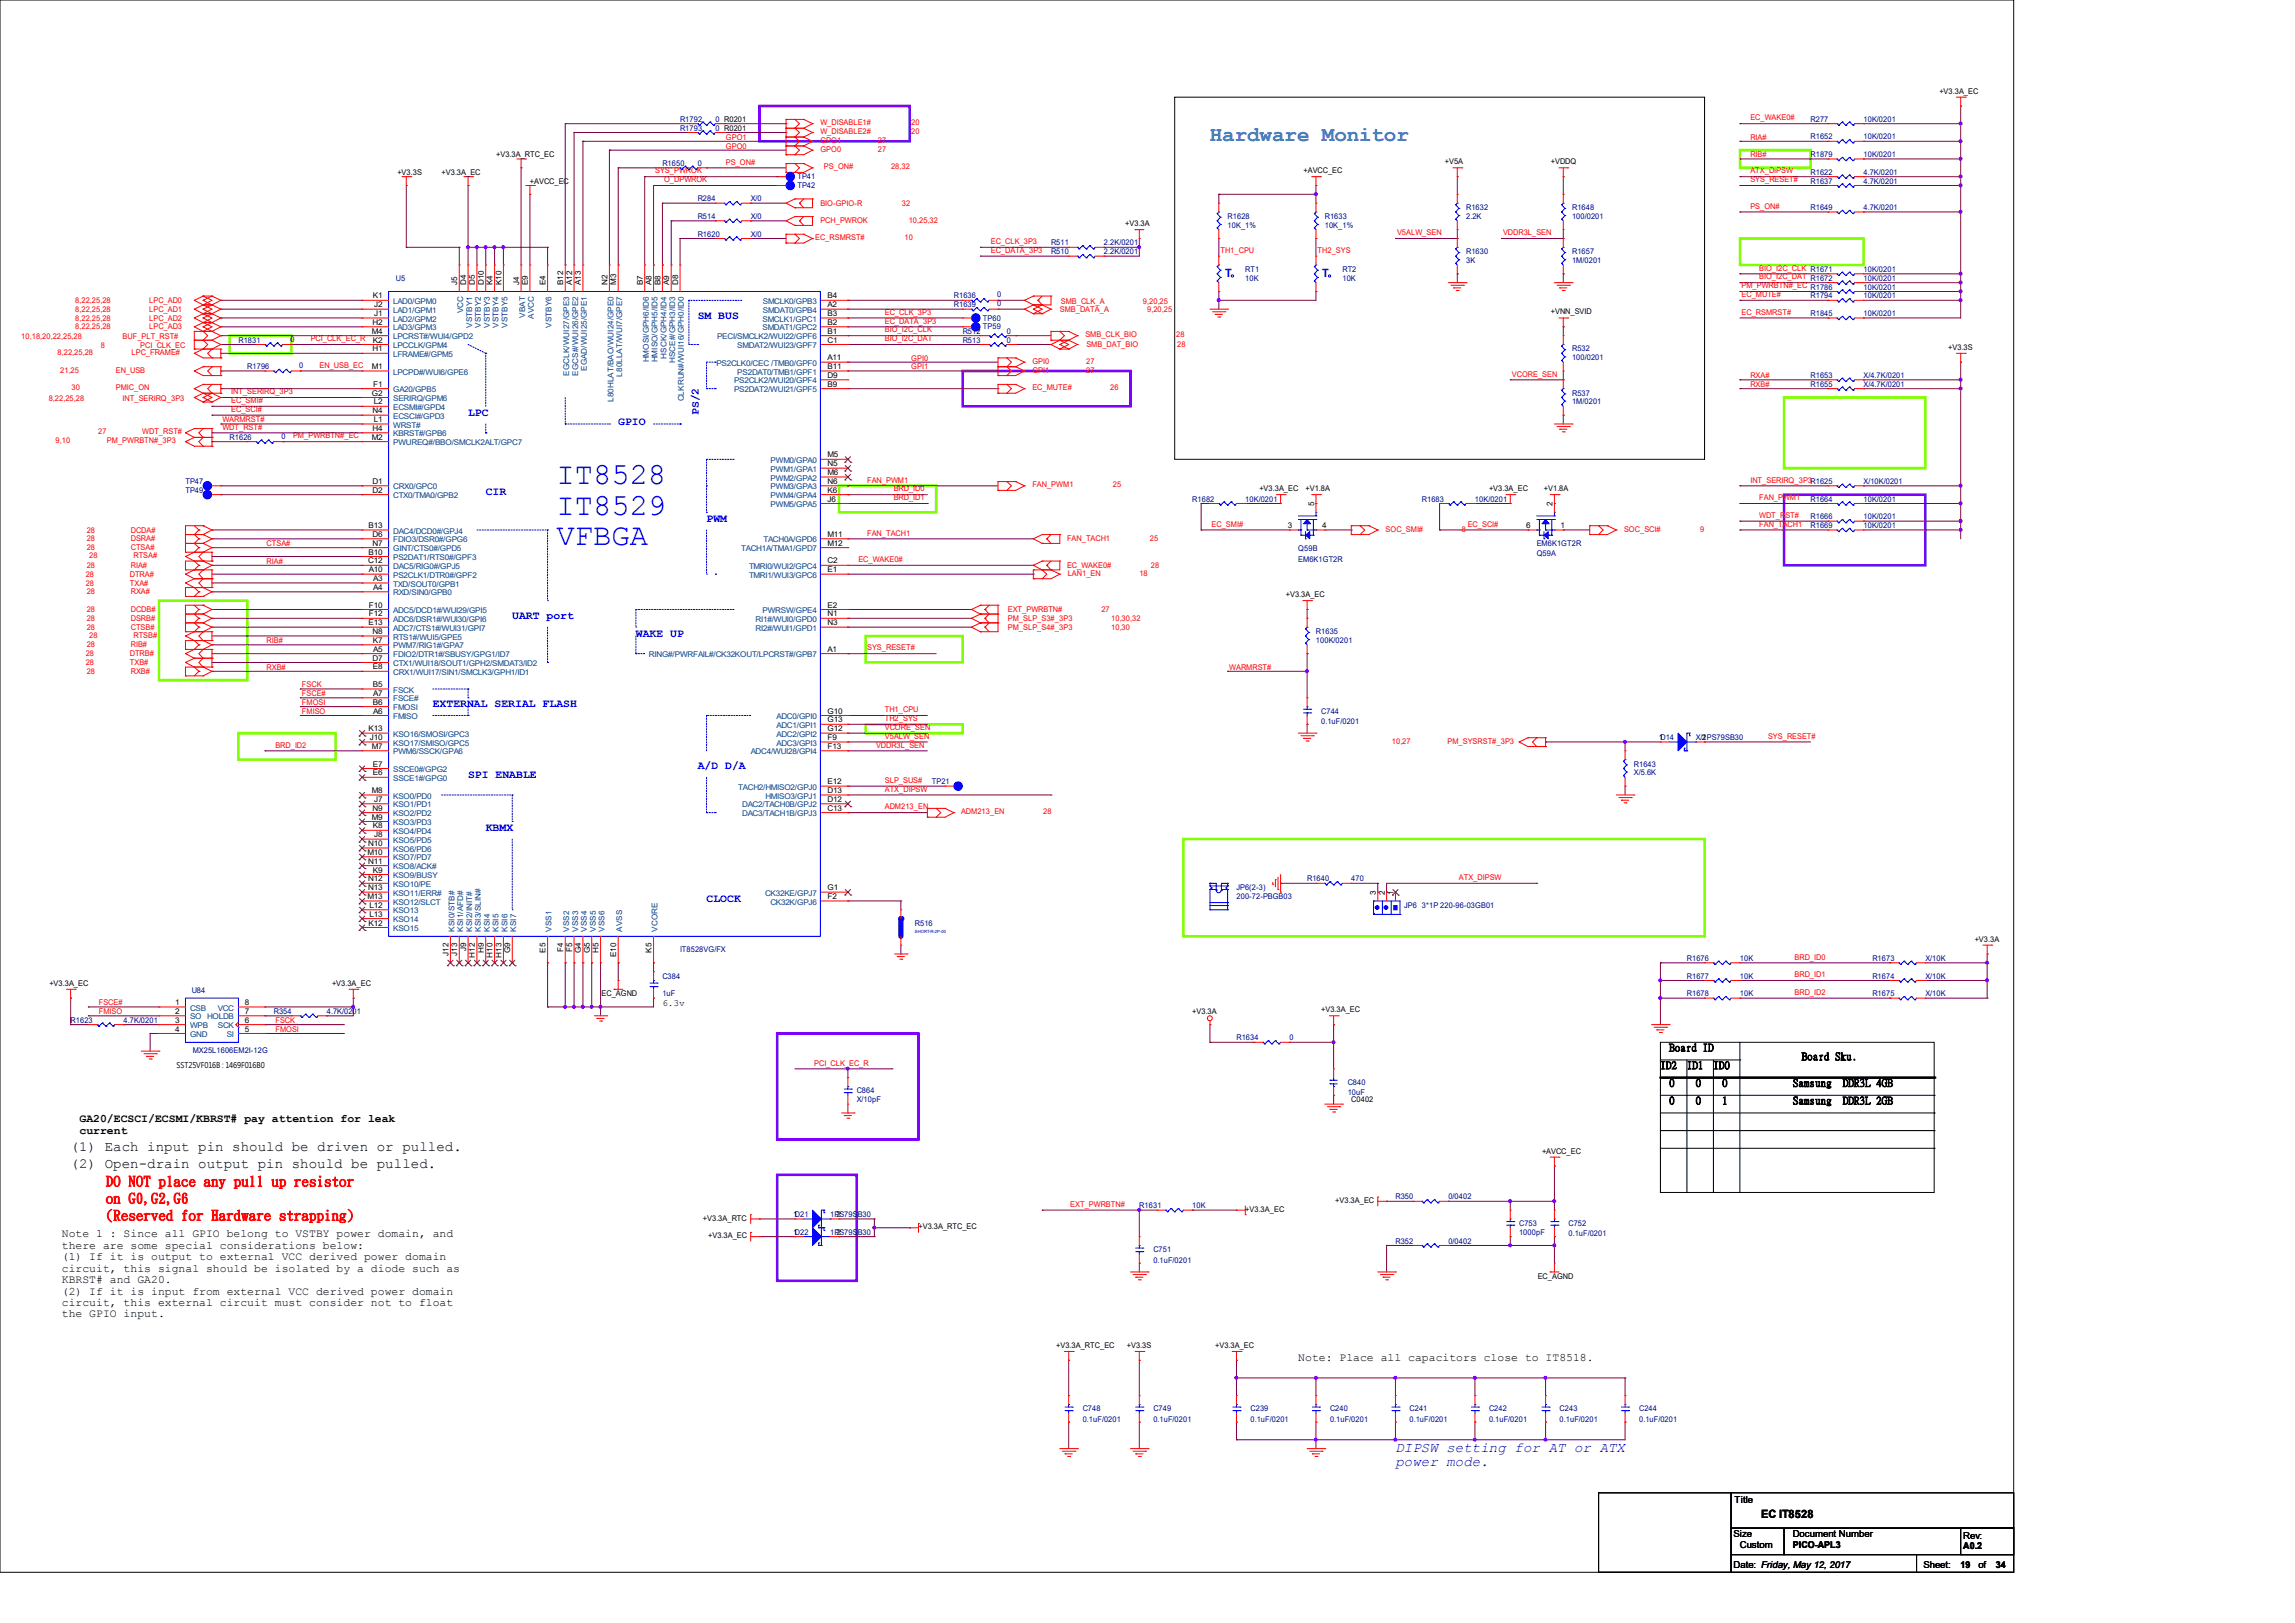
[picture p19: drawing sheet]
<svg xmlns="http://www.w3.org/2000/svg" width="297mm" height="210mm" viewBox="0 0 297 210" stroke-linecap="round" stroke-linejoin="round" font-family="sans-serif">
<defs><g id="words">
<g font-size="4" fill="#00f">
<text x="72" y="62.6">IT8528</text>
<text x="72" y="66.6">IT8529</text>
<text x="72" y="70.6">VFBGA</text>
</g>
<text font-size="2.7" fill="#0080ff" x="156.6" y="18.3">Hardware Monitor</text>
<g font-size="1.8">
<text x="9.1" y="148.9">(1) Each input pin should be driven or pulled.</text>
<text x="9.1" y="151.2">(2) Open-drain output pin should be pulled.</text>
</g>
<g font-size="1.8" fill="#f00">
<text x="13.7" y="153.5">DO NOT place any pull up resistor</text>
<text x="13.7" y="155.7">on G0,G2,G6</text>
<text x="13.7" y="157.9">(Reserved for Hardware strapping)</text>
</g>
<g font-size="1.8" fill="#00f">
<text x="180.6" y="187.9">DIPSW setting for AT or ATX</text>
<text x="180.6" y="189.7">power mode.</text>
</g>
<g font-size="1.5" fill="#00f">
<text x="158.5" y="35.9">T</text>
<text x="171.1" y="35.9">T</text>
<text x="90.3" y="41.2">SM BUS</text>
<text x="60.6" y="53.8">LPC</text>
<text x="90.4" y="53.7" transform="rotate(-90 90.4 53.7)">PS/2</text>
<text x="80" y="54.9">GPIO</text>
<text x="62.9" y="64.1">CIR</text>
<text x="91.4" y="67.5">PWM</text>
<text x="66.3" y="80.1">UART port</text>
<text x="82.3" y="82.4">WAKE UP</text>
<text x="56" y="91.5">EXTERNAL SERIAL FLASH</text>
<text x="60.6" y="100.7">SPI ENABLE</text>
<text x="90.3" y="99.5">A/D D/A</text>
<text x="62.9" y="107.5">KBMX</text>
<text x="91.4" y="116.7">CLOCK</text>
</g>
<g font-size="1.5">
<text x="10.3" y="145.2">GA20/ECSCI/ECSMI/KBRST# pay attention for leak</text>
<text x="10.3" y="146.7">current</text>
<text x="8" y="160.1">Note 1 : Since all GPIO belong to VSTBY power domain, and</text>
<text x="8" y="161.6">there are some special considerations below:</text>
<text x="8" y="163.1">(1) If it is output to external VCC derived power domain</text>
<text x="8" y="164.5">circuit, this signal should be isolated by a diode such as</text>
<text x="8" y="166">KBRST# and GA20.</text>
<text x="8" y="167.5">(2) If it is input from external VCC derived power domain</text>
<text x="8" y="169">circuit, this external circuit must consider not to float</text>
<text x="8" y="170.5">the GPIO input.</text>
<text x="168" y="176.1">Note: Place all capacitors close to IT8518.</text>
<text x="227.9" y="196.5">EC IT8528</text>
</g>
<g font-size="1.4">
<text x="216" y="136">Board ID</text>
<text x="233.2" y="137.1">Board Sku.</text>
<text x="214.9" y="138.3">ID2</text>
<text x="216" y="140.5">0</text>
<text x="216" y="142.8">0</text>
<text x="218.3" y="138.3">ID1</text>
<text x="219.5" y="140.5">0</text>
<text x="219.5" y="142.8">0</text>
<text x="221.7" y="138.3">ID0</text>
<text x="222.9" y="140.5">0</text>
<text x="222.9" y="142.8">1</text>
<text x="232" y="140.5">Samsung</text>
<text x="232" y="142.8">Samsung</text>
<text x="238.5" y="140.5">DDR3L 4GB</text>
<text x="238.5" y="142.8">DDR3L 2GB</text>
</g>
<g font-size="1.2">
<text x="85.7" y="130.2">6.3v</text>
<text x="224.5" y="194.5">Title</text>
<text x="224.4" y="202.9">Date: Friday, May 12, 2017</text>
<text x="224.4" y="198.9">Size</text>
<text x="225.2" y="200.4">Custom</text>
<text x="232" y="198.9">Document Number</text>
<text x="232" y="200.4">PICO-APL3</text>
<text x="249" y="202.9">Sheet:</text>
<text x="253.7" y="202.9">19</text>
<text x="254.1" y="199.1">Rev:</text>
<text x="254.1" y="200.5">A0.2</text>
<text x="256" y="202.9">of</text>
<text x="258.3" y="202.9">34</text>
</g>
<g font-size="1" fill="#000080">
<text x="88" y="15.7">R1792</text>
<text x="88" y="16.9">R1793</text>
<text x="92.6" y="15.7">0 R0201</text>
<text x="92.6" y="16.9">0 R0201</text>
<text x="234.3" y="15.7">R277</text>
<text x="241.2" y="15.7">10K/0201</text>
<text x="85.7" y="21.5">R1650</text>
<text x="90.3" y="21.5">0</text>
<text x="103.2" y="23.2">TP41</text>
<text x="234.3" y="18">R1652</text>
<text x="234.3" y="23.7">R1637</text>
<text x="234.3" y="20.3">R1879</text>
<text x="234.3" y="22.6">R1622</text>
<text x="241.2" y="18">10K/0201</text>
<text x="241.2" y="23.7">4.7K/0201</text>
<text x="241.2" y="20.3">10K/0201</text>
<text x="241.2" y="22.6">4.7K/0201</text>
<text x="90.3" y="26">R284</text>
<text x="90.3" y="28.3">R514</text>
<text x="97.2" y="26">X/0</text>
<text x="97.2" y="28.3">X/0</text>
<text x="103.2" y="24.3">TP42</text>
<text x="158.9" y="28.3">R1628</text>
<text x="158.9" y="29.5">10K_1%</text>
<text x="171.5" y="28.3">R1633</text>
<text x="171.5" y="29.5">10K_1%</text>
<text x="189.7" y="27.2">R1632</text>
<text x="189.7" y="28.3">2.2K</text>
<text x="203.5" y="27.2">R1648</text>
<text x="203.5" y="28.3">100/0201</text>
<text x="234.3" y="27.2">R1649</text>
<text x="241.2" y="27.2">4.7K/0201</text>
<text x="90.3" y="30.6">R1620</text>
<text x="97.2" y="30.6">X/0</text>
<text x="136" y="32.9">R510</text>
<text x="136" y="31.8">R511</text>
<text x="142.9" y="32.9">2.2K/0201</text>
<text x="142.9" y="31.8">2.2K/0201</text>
<text x="161.2" y="35.2">RT1</text>
<text x="173.7" y="35.2">RT2</text>
<text x="189.7" y="32.9">R1630</text>
<text x="189.7" y="34">3K</text>
<text x="203.5" y="32.9">R1657</text>
<text x="203.5" y="34">1M/0201</text>
<text x="241.2" y="35.2">10K/0201</text>
<text x="51.2" y="36.3">U5</text>
<text x="123.4" y="38.6">R1636</text>
<text x="123.4" y="39.8">R1639</text>
<text x="127.2" y="41.5">TP60</text>
<text x="129" y="38.5">0</text>
<text x="129" y="39.6">0</text>
<text x="161.2" y="36.3">10K</text>
<text x="173.7" y="36.3">10K</text>
<text x="234.3" y="40.9">R1845</text>
<text x="234.3" y="38.6">R1794</text>
<text x="241.2" y="36.3">10K/0201</text>
<text x="241.2" y="40.9">10K/0201</text>
<text x="241.2" y="38.6">10K/0201</text>
<text x="241.2" y="37.5">10K/0201</text>
<text x="30.9" y="44.3">R1831</text>
<text x="32" y="47.8">R1796</text>
<text x="37.6" y="44.2">0</text>
<text x="38.7" y="47.6">0</text>
<text x="124.6" y="44.3">R513</text>
<text x="124.6" y="43.2">R512</text>
<text x="127.2" y="42.6">TP59</text>
<text x="130.3" y="44.3">0</text>
<text x="130.3" y="43.2">0</text>
<text x="203.5" y="45.5">R532</text>
<text x="203.5" y="46.6">100/0201</text>
<text x="203.5" y="51.2">R537</text>
<text x="203.5" y="52.3">1M/0201</text>
<text x="234.3" y="48.9">R1653</text>
<text x="234.3" y="50">R1655</text>
<text x="241.2" y="48.9">X/4.7K/0201</text>
<text x="241.2" y="50">X/4.7K/0201</text>
<text x="29.7" y="56.9">R1626</text>
<text x="36.4" y="56.8">0</text>
<text x="24" y="63.8">TP49</text>
<text x="24" y="62.6">TP47</text>
<text x="154.3" y="64.9">R1682</text>
<text x="161.2" y="64.9">10K/0201</text>
<text x="184" y="64.9">R1683</text>
<text x="190.9" y="64.9">10K/0201</text>
<text x="234.3" y="64.9">R1664</text>
<text x="241.2" y="62.6">X/10K/0201</text>
<text x="241.2" y="64.9">10K/0201</text>
<text x="168" y="71.3">Q59B</text>
<text x="198.9" y="72">Q59A</text>
<text x="198.9" y="70.6">EM6K1GT2R</text>
<text x="234.3" y="67.2">R1666</text>
<text x="234.3" y="68.3">R1669</text>
<text x="241.2" y="67.2">10K/0201</text>
<text x="241.2" y="68.3">10K/0201</text>
<text x="168" y="72.7">EM6K1GT2R</text>
<text x="170.3" y="82">R1635</text>
<text x="170.3" y="83.2">100K/0201</text>
<text x="171" y="92.3">C744</text>
<text x="171" y="93.7">0.1uF/0201</text>
<text x="219.5" y="95.8">X/1PS79SB30</text>
<text x="120.6" y="101.5">TP21</text>
<text x="211.5" y="99.2">R1643</text>
<text x="211.5" y="100.3">X/5.6K</text>
<text x="118.4" y="119.8">R516</text>
<text x="160" y="115.2">JP6(2-3)</text>
<text x="160" y="116.3">200-72-PBGB03</text>
<text x="169.2" y="114">R1640</text>
<text x="174.9" y="114">470</text>
<text x="181.7" y="117.5">JP6 3*1P 220-96-03GB01</text>
<text x="88" y="123.2">IT8528VG/FX</text>
<text x="218.3" y="124.3">R1676</text>
<text x="225.2" y="124.3">10K</text>
<text x="242.3" y="124.3">R1673</text>
<text x="249.2" y="124.3">X/10K</text>
<text x="24.8" y="128.4">U84</text>
<text x="35.4" y="131.2">R354</text>
<text x="42.3" y="131.2">4.7K/0201</text>
<text x="85.7" y="126.6">C384</text>
<text x="85.7" y="128.9">1uF</text>
<text x="218.3" y="126.6">R1677</text>
<text x="218.3" y="128.9">R1678</text>
<text x="225.2" y="126.6">10K</text>
<text x="225.2" y="128.9">10K</text>
<text x="242.3" y="126.6">R1674</text>
<text x="242.3" y="128.9">R1675</text>
<text x="249.2" y="126.6">X/10K</text>
<text x="249.2" y="128.9">X/10K</text>
<text x="9.1" y="132.3">R1623</text>
<text x="16" y="132.3">4.7K/0201</text>
<text x="24.9" y="136.2">MX25L1606EM2I-12G</text>
<text x="160" y="134.6">R1634</text>
<text x="166.9" y="134.6">0</text>
<text x="110.9" y="141.5">C864</text>
<text x="110.9" y="142.6">X/10pF</text>
<text x="174.4" y="140.3">C840</text>
<text x="174.4" y="141.7">10uF</text>
<text x="180.6" y="155.2">R350</text>
<text x="187.5" y="155.2">0/0402</text>
<text x="107.4" y="157.5">1PS79SB30</text>
<text x="107.4" y="159.8">1PS79SB30</text>
<text x="147.4" y="156.3">R1631</text>
<text x="154.3" y="156.3">10K</text>
<text x="180.6" y="160.9">R352</text>
<text x="187.5" y="160.9">0/0402</text>
<text x="196.6" y="158.6">C753</text>
<text x="196.6" y="159.8">1000pF</text>
<text x="203" y="158.6">C752</text>
<text x="203" y="160">0.1uF/0201</text>
<text x="149.3" y="162.1">C751</text>
<text x="149.3" y="163.4">0.1uF/0201</text>
<text x="140.1" y="182.6">C748</text>
<text x="140.1" y="184">0.1uF/0201</text>
<text x="149.3" y="182.6">C749</text>
<text x="149.3" y="184">0.1uF/0201</text>
<text x="161.8" y="182.6">C239</text>
<text x="161.8" y="184">0.1uF/0201</text>
<text x="172.1" y="182.6">C240</text>
<text x="172.1" y="184">0.1uF/0201</text>
<text x="182.4" y="182.6">C241</text>
<text x="182.4" y="184">0.1uF/0201</text>
<text x="192.7" y="182.6">C242</text>
<text x="192.7" y="184">0.1uF/0201</text>
<text x="201.8" y="182.6">C243</text>
<text x="201.8" y="184">0.1uF/0201</text>
<text x="212.1" y="182.6">C244</text>
<text x="212.1" y="184">0.1uF/0201</text>
</g>
<g font-size="1" fill="#f00">
<text x="106.2" y="17.4">W_DISABLE2#</text>
<text x="106.2" y="16.2">W_DISABLE1#</text>
<text x="117.9" y="17.4">20</text>
<text x="117.9" y="16.2">20</text>
<text x="226.5" y="15.6">EC_WAKE0#</text>
<text x="84.8" y="22.4">SYS_PWROK</text>
<text x="85.9" y="23.6">O_DPWROK</text>
<text x="93.9" y="21.3">PS_ON#</text>
<text x="93.9" y="19.2">GPO0</text>
<text x="93.9" y="18.1">GPO1</text>
<text x="106.2" y="19.6">GPO0</text>
<text x="106.2" y="18.5">GPO1</text>
<text x="106.6" y="21.9">PS_ON#</text>
<text x="113.6" y="19.6">27</text>
<text x="113.6" y="18.5">27</text>
<text x="115.3" y="21.9">28,32</text>
<text x="226.5" y="18.1">RIA#</text>
<text x="226.5" y="22.4">ATX_DIPSW</text>
<text x="226.5" y="23.6">SYS_RESET#</text>
<text x="226.5" y="20.4">RIB#</text>
<text x="106.2" y="26.6">BIO-GPIO-R</text>
<text x="106.2" y="28.9">PCH_PWROK</text>
<text x="116.7" y="26.6">32</text>
<text x="117.6" y="28.9">10,25,32</text>
<text x="226.5" y="27">PS_ON#</text>
<text x="105.5" y="31.1">EC_RSMRST#</text>
<text x="117.1" y="31.1">10</text>
<text x="128.2" y="32.7">EC_DATA_3P3</text>
<text x="128.2" y="31.6">EC_CLK_3P3</text>
<text x="157.9" y="32.7">TH1_CPU</text>
<text x="170.5" y="32.7">TH2_SYS</text>
<text x="180.8" y="30.4">V5ALW_SEN</text>
<text x="194.5" y="30.4">VDDR3L_SEN</text>
<text x="227.7" y="35">BIO_I2C_CLK R1671</text>
<text x="9.7" y="39.2">8,22,25,28</text>
<text x="9.7" y="40.3">8,22,25,28</text>
<text x="9.7" y="41.5">8,22,25,28</text>
<text x="19.3" y="39.2">LPC_AD0</text>
<text x="19.3" y="40.3">LPC_AD1</text>
<text x="19.3" y="41.5">LPC_AD2</text>
<text x="114.5" y="40.7">EC_CLK_3P3</text>
<text x="114.5" y="41.9">EC_DATA_3P3</text>
<text x="137.2" y="40.3">SMB_DATA_A</text>
<text x="137.3" y="39.3">SMB_CLK_A</text>
<text x="147.9" y="39.3">9,20,25</text>
<text x="148.5" y="40.3">9,20,25</text>
<text x="225.4" y="37.3">PM_PWRBTN#_EC R1786</text>
<text x="225.4" y="38.4">EC_MUTE#</text>
<text x="225.4" y="40.7">EC_RSMRST#</text>
<text x="227.7" y="36.2">BIO_I2C_DAT R1672</text>
<text x="2.8" y="43.9">10,18,20,22,25,28</text>
<text x="7.5" y="45.9">8,22,25,28</text>
<text x="9.7" y="42.6">8,22,25,28</text>
<text x="13" y="45">8</text>
<text x="15.9" y="43.9">BUF_PLT_RST#</text>
<text x="17" y="45.9">LPC_FRAME#</text>
<text x="18.2" y="45">PCI_CLK_EC</text>
<text x="19.3" y="42.6">LPC_AD3</text>
<text x="40.2" y="44.2">PCI_CLK_EC_R</text>
<text x="41.4" y="47.6">EN_USB_EC</text>
<text x="114.5" y="43">BIO_I2C_CLK</text>
<text x="114.5" y="44.2">BIO_I2C_DAT</text>
<text x="117.9" y="46.7">GPI0</text>
<text x="117.9" y="47.8">GPI1</text>
<text x="133.6" y="47.1">GPI0</text>
<text x="140.5" y="43.6">SMB_CLK_BIO</text>
<text x="140.6" y="47.1">27</text>
<text x="140.6" y="44.9">SMB_DAT_BIO</text>
<text x="152.2" y="43.6">28</text>
<text x="152.4" y="44.9">28</text>
<text x="6.3" y="51.9">8,22,25,28</text>
<text x="7.8" y="48.2">21,25</text>
<text x="9.3" y="50.5">30</text>
<text x="15" y="50.5">PMIC_ON</text>
<text x="15" y="48.2">EN_USB</text>
<text x="15.9" y="51.9">INT_SERIRQ_3P3</text>
<text x="29.9" y="51">INT_SERIRQ_3P3</text>
<text x="29.9" y="52.2">EC_SMI#</text>
<text x="29.9" y="53.3">EC_SCI#</text>
<text x="133.6" y="48.2">GPI1</text>
<text x="133.6" y="50.5">EC_MUTE#</text>
<text x="140.6" y="48.2">27</text>
<text x="143.7" y="50.5">26</text>
<text x="195.7" y="48.7">VCORE_SEN</text>
<text x="226.5" y="48.9">RXA#</text>
<text x="226.5" y="50.1">RXB#</text>
<text x="7.2" y="57.4">9,10</text>
<text x="12.7" y="56.2">27</text>
<text x="13.8" y="57.4">PM_PWRBTN#_3P3</text>
<text x="18.4" y="56.2">WDT_RST#</text>
<text x="28.8" y="54.7">WARMRST#</text>
<text x="28.8" y="55.6">WDT_RST#</text>
<text x="37.9" y="56.7">PM_PWRBTN#_EC</text>
<text x="112.2" y="62.4">FAN_PWM1</text>
<text x="115.7" y="63.6">BRD_ID0</text>
<text x="115.7" y="64.7">BRD_ID1</text>
<text x="133.6" y="63.1">FAN_PWM1</text>
<text x="144" y="63.1">25</text>
<text x="226.5" y="62.4">INT_SERIRQ_3P3R1625</text>
<text x="227.7" y="64.7">FAN_PWM1</text>
<text x="11.2" y="70.1">28</text>
<text x="11.2" y="68.9">28</text>
<text x="11.2" y="71.2">28</text>
<text x="16.9" y="70.1">DSRA#</text>
<text x="16.9" y="68.9">DCDA#</text>
<text x="16.9" y="71.2">CTSA#</text>
<text x="34.5" y="70.7">CTSA#</text>
<text x="112.2" y="69.3">FAN_TACH1</text>
<text x="138.1" y="70.1">FAN_TACH1</text>
<text x="148.8" y="70.1">25</text>
<text x="156.8" y="68.2">EC_SMI#</text>
<text x="179.3" y="68.8">SOC_SMI#</text>
<text x="189.2" y="68.8">8</text>
<text x="190" y="68.2">EC_SCI#</text>
<text x="210.2" y="68.8">SOC_SCI#</text>
<text x="220" y="68.8">9</text>
<text x="227.7" y="67">WDT_RST#</text>
<text x="227.7" y="68.2">FAN_TACH1</text>
<text x="11.1" y="74.6">28</text>
<text x="11.1" y="75.8">28</text>
<text x="11.2" y="76.9">28</text>
<text x="11.2" y="73.5">28</text>
<text x="11.6" y="72.2">28</text>
<text x="16.8" y="74.6">DTRA#</text>
<text x="16.8" y="75.8">TXA#</text>
<text x="16.9" y="76.9">RXA#</text>
<text x="16.9" y="73.5">RIA#</text>
<text x="17.3" y="72.2">RTSA#</text>
<text x="34.5" y="72.9">RIA#</text>
<text x="111.1" y="72.7">EC_WAKE0#</text>
<text x="138.1" y="73.5">EC_WAKE0#</text>
<text x="138.2" y="74.5">LAN1_EN</text>
<text x="147.5" y="74.5">18</text>
<text x="148.9" y="73.5">28</text>
<text x="11.2" y="79.2">28</text>
<text x="11.2" y="80.4">28</text>
<text x="11.2" y="81.5">28</text>
<text x="11.2" y="83.8">28</text>
<text x="11.6" y="82.5">28</text>
<text x="16.9" y="79.2">DCDB#</text>
<text x="16.9" y="80.4">DSRB#</text>
<text x="16.9" y="81.5">CTSB#</text>
<text x="16.9" y="83.8">RIB#</text>
<text x="17.3" y="82.5">RTSB#</text>
<text x="34.5" y="83.2">RIB#</text>
<text x="130.4" y="81.5">PM_SLP_S4#_3P3</text>
<text x="130.4" y="80.4">PM_SLP_S3#_3P3</text>
<text x="130.4" y="79.2">EXT_PWRBTN#</text>
<text x="142.5" y="79.2">27</text>
<text x="143.8" y="81.5">10,30</text>
<text x="143.8" y="80.4">10,30,32</text>
<text x="11.1" y="86.1">28</text>
<text x="11.1" y="84.9">28</text>
<text x="11.2" y="87.2">28</text>
<text x="16.8" y="86.1">TXB#</text>
<text x="16.8" y="84.9">DTRB#</text>
<text x="16.9" y="87.2">RXB#</text>
<text x="34.5" y="86.7">RXB#</text>
<text x="39.1" y="88.9">FSCK</text>
<text x="112.2" y="84.2">SYS_RESET#</text>
<text x="159.1" y="86.7">WARMRST#</text>
<text x="39.1" y="92.4">FMISO</text>
<text x="39.1" y="90.1">FSCE#</text>
<text x="39.1" y="91.2">FMOSI</text>
<text x="114.5" y="95.6">V5ALW_SEN</text>
<text x="114.5" y="92.2">TH1_CPU</text>
<text x="114.5" y="93.3">TH2_SYS</text>
<text x="114.5" y="94.4">VCORE_SEN</text>
<text x="228.8" y="95.6">SYS_RESET#</text>
<text x="35.6" y="96.7">BRD_ID2</text>
<text x="113.4" y="96.7">VDDR3L_SEN</text>
<text x="114.5" y="101.3">SLP_SUS#</text>
<text x="180.1" y="96.2">10,27</text>
<text x="187.3" y="96.2">PM_SYSRST#_3P3</text>
<text x="114.5" y="104.7">ADM213_EN</text>
<text x="114.5" y="102.4">ATX_DIPSW</text>
<text x="124.4" y="105.4">ADM213_EN</text>
<text x="135" y="105.4">28</text>
<text x="188.8" y="113.9">ATX_DIPSW</text>
<text x="232.2" y="124.2">BRD_ID0</text>
<text x="12.8" y="130.1">FSCE#</text>
<text x="12.8" y="131.2">FMISO</text>
<text x="232.2" y="126.5">BRD_ID1</text>
<text x="232.2" y="128.7">BRD_ID2</text>
<text x="35.6" y="132.4">FSCK</text>
<text x="35.6" y="133.5">FMOSI</text>
<text x="105.4" y="137.9">PCI_CLK_EC_R</text>
<text x="138.5" y="156.2">EXT_PWRBTN#</text>
</g>
<g font-size="1">
<text x="251" y="12.1">+V3.3A_EC</text>
<text x="51.4" y="22.6">+V3.3S</text>
<text x="57.2" y="22.6">+V3.3A_EC</text>
<text x="64.2" y="20.3">+V3.3A_RTC_EC</text>
<text x="68.6" y="23.7">+AVCC_EC</text>
<text x="168.7" y="22.4">+AVCC_EC</text>
<text x="187" y="21.3">+V5A</text>
<text x="200.7" y="21.3">+VDDQ</text>
<text x="145.6" y="29.3">+V3.3A</text>
<text x="48.3" y="38.6">K1</text>
<text x="48.4" y="39.8">J2</text>
<text x="48.4" y="40.9">J1</text>
<text x="59.2" y="36.9" transform="rotate(-90 59.2 36.9)">J5</text>
<text x="60.3" y="36.9" transform="rotate(-90 60.3 36.9)">D4</text>
<text x="61.5" y="36.9" transform="rotate(-90 61.5 36.9)">D5</text>
<text x="62.6" y="36.9" transform="rotate(-90 62.6 36.9)">D10</text>
<text x="63.8" y="36.9" transform="rotate(-90 63.8 36.9)">K4</text>
<text x="64.9" y="36.9" transform="rotate(-90 64.9 36.9)">K10</text>
<text x="67.2" y="36.9" transform="rotate(-90 67.2 36.9)">J4</text>
<text x="68.3" y="36.9" transform="rotate(-90 68.3 36.9)">E9</text>
<text x="70.6" y="36.9" transform="rotate(-90 70.6 36.9)">E4</text>
<text x="72.9" y="36.9" transform="rotate(-90 72.9 36.9)">B12</text>
<text x="74" y="36.9" transform="rotate(-90 74 36.9)">A12</text>
<text x="75.2" y="36.9" transform="rotate(-90 75.2 36.9)">A13</text>
<text x="78.6" y="36.9" transform="rotate(-90 78.6 36.9)">N2</text>
<text x="79.8" y="36.9" transform="rotate(-90 79.8 36.9)">M3</text>
<text x="83.2" y="36.9" transform="rotate(-90 83.2 36.9)">B7</text>
<text x="84.3" y="36.9" transform="rotate(-90 84.3 36.9)">A8</text>
<text x="85.5" y="36.9" transform="rotate(-90 85.5 36.9)">B8</text>
<text x="86.6" y="36.9" transform="rotate(-90 86.6 36.9)">A9</text>
<text x="87.8" y="36.9" transform="rotate(-90 87.8 36.9)">D8</text>
<text x="107.1" y="38.6">B4</text>
<text x="107.1" y="40.9">B3</text>
<text x="107.1" y="39.8">A2</text>
<text x="200.7" y="40.7">+VNN_SVID</text>
<text x="48.1" y="47.8">M1</text>
<text x="48.1" y="43.2">M4</text>
<text x="48.2" y="42">H2</text>
<text x="48.2" y="45.5">H1</text>
<text x="48.3" y="44.3">K2</text>
<text x="107.1" y="42">B2</text>
<text x="107.1" y="46.6">A11</text>
<text x="107.1" y="47.8">B11</text>
<text x="107.1" y="43.2">B1</text>
<text x="107.1" y="44.3">C1</text>
<text x="252.1" y="45.3">+V3.3S</text>
<text x="48.1" y="51.2">G2</text>
<text x="48.2" y="53.5">N4</text>
<text x="48.3" y="50">F1</text>
<text x="48.4" y="52.3">L2</text>
<text x="107.1" y="48.9">D9</text>
<text x="107.1" y="50">B9</text>
<text x="48.1" y="56.9">M2</text>
<text x="48.2" y="55.8">H4</text>
<text x="48.4" y="54.6">L1</text>
<text x="107.1" y="59.2">M5</text>
<text x="48.2" y="63.8">D2</text>
<text x="48.2" y="62.6">D1</text>
<text x="107.1" y="60.3">N5</text>
<text x="107.1" y="61.5">M6</text>
<text x="107.1" y="62.6">N6</text>
<text x="107.1" y="63.8">K6</text>
<text x="107.1" y="64.9">J6</text>
<text x="163" y="63.5">+V3.3A_EC</text>
<text x="169" y="63.5">+V1.8A</text>
<text x="170.1" y="65.5" transform="rotate(-90 170.1 65.5)">5</text>
<text x="192.7" y="63.5">+V3.3A_EC</text>
<text x="199.8" y="63.5">+V1.8A</text>
<text x="200.9" y="65.5" transform="rotate(-90 200.9 65.5)">2</text>
<text x="47.7" y="71.8">B10</text>
<text x="47.7" y="68.3">B13</text>
<text x="48.2" y="69.5">D6</text>
<text x="48.2" y="70.6">N7</text>
<text x="107.1" y="69.5">M11</text>
<text x="107.1" y="70.6">M12</text>
<text x="166.7" y="68.3">3</text>
<text x="171.1" y="68.3">4</text>
<text x="197.5" y="68.3">6</text>
<text x="202" y="68.3">1</text>
<text x="47.7" y="72.9">C12</text>
<text x="47.8" y="74">A10</text>
<text x="48.3" y="75.2">A3</text>
<text x="48.3" y="76.3">A4</text>
<text x="107.1" y="72.9">C2</text>
<text x="107.1" y="74">E1</text>
<text x="166.4" y="77.3">+V3.3A_EC</text>
<text x="47.7" y="80.9">E13</text>
<text x="47.8" y="78.6">F10</text>
<text x="47.8" y="79.8">F12</text>
<text x="48.2" y="82">N8</text>
<text x="48.3" y="83.2">K7</text>
<text x="107.1" y="78.6">E2</text>
<text x="107.1" y="79.8">N1</text>
<text x="107.1" y="80.9">N3</text>
<text x="48.2" y="85.5">D7</text>
<text x="48.3" y="88.9">B5</text>
<text x="48.3" y="86.6">E8</text>
<text x="48.3" y="84.3">A5</text>
<text x="107.1" y="84.3">A1</text>
<text x="47.7" y="94.6">K13</text>
<text x="47.9" y="95.8">J10</text>
<text x="48.3" y="91.2">B6</text>
<text x="48.3" y="90">A7</text>
<text x="48.3" y="92.3">A6</text>
<text x="107.1" y="92.3">G10</text>
<text x="107.1" y="93.5">G13</text>
<text x="107.1" y="94.6">G12</text>
<text x="107.1" y="95.8">F9</text>
<text x="214.7" y="95.8">1D14</text>
<text x="220.3" y="95.8">2</text>
<text x="48.1" y="96.9">M7</text>
<text x="48.3" y="100.3">E6</text>
<text x="48.3" y="99.2">E7</text>
<text x="107.1" y="96.9">F13</text>
<text x="107.1" y="101.5">E12</text>
<text x="48.1" y="102.6">M8</text>
<text x="48.1" y="106">M9</text>
<text x="48.2" y="104.9">N9</text>
<text x="48.3" y="107.2">K8</text>
<text x="48.4" y="103.8">J7</text>
<text x="107.1" y="104.9">C13</text>
<text x="107.1" y="103.8">D12</text>
<text x="107.1" y="102.6">D13</text>
<text x="47.6" y="110.6">M10</text>
<text x="47.7" y="109.5">N10</text>
<text x="47.7" y="111.8">N11</text>
<text x="48.3" y="112.9">K9</text>
<text x="48.4" y="108.3">J8</text>
<text x="47.6" y="116.3">M13</text>
<text x="47.7" y="114">N12</text>
<text x="47.7" y="115.2">N13</text>
<text x="47.7" y="119.8">K12</text>
<text x="47.8" y="117.5">L12</text>
<text x="47.8" y="118.6">L13</text>
<text x="107.1" y="115.2">G1</text>
<text x="107.1" y="116.3">F2</text>
<text x="178.1" y="115.8" transform="rotate(-90 178.1 115.8)">3</text>
<text x="179.2" y="115.8" transform="rotate(-90 179.2 115.8)">2</text>
<text x="180.3" y="115.8" transform="rotate(-90 180.3 115.8)">1</text>
<text x="58" y="123.7" transform="rotate(-90 58 123.7)">J12</text>
<text x="59.2" y="123.7" transform="rotate(-90 59.2 123.7)">J13</text>
<text x="60.3" y="123.1" transform="rotate(-90 60.3 123.1)">J9</text>
<text x="61.5" y="123.9" transform="rotate(-90 61.5 123.9)">H12</text>
<text x="62.6" y="123.3" transform="rotate(-90 62.6 123.3)">H9</text>
<text x="63.8" y="123.9" transform="rotate(-90 63.8 123.9)">H10</text>
<text x="64.9" y="123.9" transform="rotate(-90 64.9 123.9)">H13</text>
<text x="66" y="123.4" transform="rotate(-90 66 123.4)">G9</text>
<text x="70.6" y="123.3" transform="rotate(-90 70.6 123.3)">E5</text>
<text x="72.9" y="123.2" transform="rotate(-90 72.9 123.2)">F4</text>
<text x="74" y="123.2" transform="rotate(-90 74 123.2)">F5</text>
<text x="75.2" y="123.4" transform="rotate(-90 75.2 123.4)">G4</text>
<text x="76.3" y="123.4" transform="rotate(-90 76.3 123.4)">G5</text>
<text x="77.5" y="123.3" transform="rotate(-90 77.5 123.3)">H5</text>
<text x="79.8" y="123.9" transform="rotate(-90 79.8 123.9)">E10</text>
<text x="84.3" y="123.3" transform="rotate(-90 84.3 123.3)">K5</text>
<text x="255.6" y="121.8">+V3.3A</text>
<text x="6.4" y="127.6">+V3.3A_EC</text>
<text x="22.6" y="130.1">1</text>
<text x="22.6" y="131.2">2</text>
<text x="31.7" y="130.1">8</text>
<text x="31.7" y="131.2">7</text>
<text x="43" y="127.6">+V3.3A_EC</text>
<text x="77.9" y="128.9">EC_AGND</text>
<text x="154.3" y="131.2">+V3.3A</text>
<text x="171" y="131">+V3.3A_EC</text>
<text x="22.6" y="132.3">3</text>
<text x="22.6" y="133.5">4</text>
<text x="31.7" y="132.3">6</text>
<text x="31.7" y="133.5">5</text>
<text x="22.9" y="138.2">SST25VF016B : 1469F016B0</text>
<text x="174.9" y="142.6">C0402</text>
<text x="199.6" y="149.3">+AVCC_EC</text>
<text x="172.8" y="155.7">+V3.3A_EC</text>
<text x="91" y="157.9">+V3.3A_RTC</text>
<text x="91.7" y="160.2">+V3.3A_EC</text>
<text x="102.7" y="157.5">1D21</text>
<text x="102.7" y="159.8">1D22</text>
<text x="108.2" y="157.5">2</text>
<text x="108.2" y="159.8">2</text>
<text x="118.9" y="159.1">+V3.3A_RTC_EC</text>
<text x="161.2" y="156.8">+V3.3A_EC</text>
<text x="199" y="165.5">EC_AGND</text>
<text x="136.7" y="174.4">+V3.3A_RTC_EC</text>
<text x="145.8" y="174.4">+V3.3S</text>
<text x="157.3" y="174.4">+V3.3A_EC</text>
</g>
<g font-size="1" fill="#004080">
<text x="50.9" y="39.3">LAD0/GPM0</text>
<text x="50.9" y="40.5">LAD1/GPM1</text>
<text x="50.9" y="41.6">LAD2/GPM2</text>
<text x="59.9" y="40.6" transform="rotate(-90 59.9 40.6)">VCC</text>
<text x="67.9" y="41.1" transform="rotate(-90 67.9 41.1)">VBAT</text>
<text x="69.1" y="41.3" transform="rotate(-90 69.1 41.3)">AVCC</text>
<text x="98.7" y="41.6">SMCLK1/GPC1</text>
<text x="98.7" y="39.3">SMCLK0/GPB3</text>
<text x="98.7" y="40.5">SMDAT0/GPB4</text>
<text x="50.9" y="45">LPCCLK/GPM4</text>
<text x="50.9" y="42.8">LAD3/GPM3</text>
<text x="50.9" y="46.2">LFRAME#/GPM5</text>
<text x="50.9" y="43.9">LPCRST#/WUI4/GPD2</text>
<text x="61.1" y="42.4" transform="rotate(-90 61.1 42.4)">VSTBY1</text>
<text x="62.2" y="42.4" transform="rotate(-90 62.2 42.4)">VSTBY2</text>
<text x="63.4" y="42.4" transform="rotate(-90 63.4 42.4)">VSTBY3</text>
<text x="64.5" y="42.4" transform="rotate(-90 64.5 42.4)">VSTBY4</text>
<text x="65.7" y="42.4" transform="rotate(-90 65.7 42.4)">VSTBY5</text>
<text x="71.4" y="42.4" transform="rotate(-90 71.4 42.4)">VSTBY6</text>
<text x="83.9" y="46.9" transform="rotate(-90 83.9 46.9)">HMOSI/GPH6/ID6</text>
<text x="85.1" y="46.9" transform="rotate(-90 85.1 46.9)">HMISO/GPH5/ID5</text>
<text x="86.2" y="46.4" transform="rotate(-90 86.2 46.4)">HSCK/GPH4/ID4</text>
<text x="87.4" y="47" transform="rotate(-90 87.4 47)">HSCE#/GPH3/ID3</text>
<text x="92.7" y="47.3">PS2CLK0/CEC /TMB0/GPF0</text>
<text x="92.8" y="43.9">PECI/SMCLK2/WUI22/GPF6</text>
<text x="95.4" y="45">SMDAT2/WUI23/GPF7</text>
<text x="98.7" y="42.8">SMDAT1/GPC2</text>
<text x="50.9" y="48.5">LPCPD#/WUI6/GPE6</text>
<text x="50.9" y="51.9">SERIRQ/GPM6</text>
<text x="50.9" y="53">ECSMI#/GPD4</text>
<text x="50.9" y="50.8">GA20/GPB5</text>
<text x="73.7" y="48.6" transform="rotate(-90 73.7 48.6)">EGCLK/WUI27/GPE3</text>
<text x="74.8" y="48.6" transform="rotate(-90 74.8 48.6)">EGCS#/WUI26/GPE2</text>
<text x="75.9" y="48" transform="rotate(-90 75.9 48)">EGAD/WUI25/GPE1</text>
<text x="79.4" y="52" transform="rotate(-90 79.4 52)">L80HLAT/BAO/WUI24/GPE0</text>
<text x="80.5" y="48.7" transform="rotate(-90 80.5 48.7)">L80LLAT/WUI7/GPE7</text>
<text x="88.5" y="51.9" transform="rotate(-90 88.5 51.9)">CLKRUN#/WUI16/GPH0/ID0</text>
<text x="95" y="49.6">PS2CLK2/WUI20/GPF4</text>
<text x="95" y="50.8">PS2DAT2/WUI21/GPF5</text>
<text x="95.4" y="48.5">PS2DAT0/TMB1/GPF1</text>
<text x="50.9" y="55.3">WRST#</text>
<text x="50.9" y="54.2">ECSCI#/GPD3</text>
<text x="50.9" y="56.5">KBRST#/GPB6</text>
<text x="50.9" y="57.6">PWUREQ#/BBO/SMCLK2ALT/GPC7</text>
<text x="99.7" y="59.9">PWM0/GPA0</text>
<text x="50.9" y="64.5">CTX0/TMA0/GPB2</text>
<text x="50.9" y="63.3">CRX0/GPC0</text>
<text x="99.7" y="61">PWM1/GPA1</text>
<text x="99.7" y="62.2">PWM2/GPA2</text>
<text x="99.7" y="63.3">PWM3/GPA3</text>
<text x="99.7" y="64.5">PWM4/GPA4</text>
<text x="99.7" y="65.6">PWM5/GPA5</text>
<text x="50.9" y="70.2">FDIO3/DSR0#/GPG6</text>
<text x="50.9" y="71.3">GINT/CTS0#/GPD5</text>
<text x="50.9" y="69">DAC4/DCD0#/GPJ4</text>
<text x="95.9" y="71.3">TACH1A/TMA1/GPD7</text>
<text x="98.8" y="70.2">TACH0A/GPD6</text>
<text x="50.9" y="74.8">PS2CLK1/DTR0#/GPF2</text>
<text x="50.9" y="75.9">TXD/SOUT0/GPB1</text>
<text x="50.9" y="77">RXD/SIN0/GPB0</text>
<text x="50.9" y="72.5">PS2DAT1/RTS0#/GPF3</text>
<text x="50.9" y="73.6">DAC5/RIG0#/GPJ5</text>
<text x="96.9" y="73.6">TMRI0/WUI2/GPC4</text>
<text x="96.9" y="74.8">TMRI1/WUI3/GPC6</text>
<text x="50.9" y="82.8">RTS1#/WUI5/GPE5</text>
<text x="50.9" y="83.9">PWM7/RIG1#/GPA7</text>
<text x="50.9" y="79.3">ADC5/DCD1#/WUI29/GPI5</text>
<text x="50.9" y="80.5">ADC6/DSR1#/WUI30/GPI6</text>
<text x="50.9" y="81.6">ADC7/CTS1#/WUI31/GPI7</text>
<text x="97.8" y="80.5">RI1#/WUI0/GPD0</text>
<text x="97.8" y="81.6">RI2#/WUI1/GPD1</text>
<text x="98.7" y="79.3">PWRSW/GPE4</text>
<text x="50.9" y="89.6">FSCK</text>
<text x="50.9" y="87.3">CRX1/WUI17/SIN1/SMCLK3/GPH1/ID1</text>
<text x="50.9" y="86.2">CTX1/WUI18/SOUT1/GPH2/SMDAT3/ID2</text>
<text x="50.9" y="85">FDIO2/DTR1#/SBUSY/GPG1/ID7</text>
<text x="84" y="85">RING#/PWRFAIL#/CK32KOUT/LPCRST#/GPB7</text>
<text x="50.9" y="90.8">FSCE#</text>
<text x="50.9" y="95.3">KSO16/SMOSI/GPC3</text>
<text x="50.9" y="91.9">FMOSI</text>
<text x="50.9" y="93.1">FMISO</text>
<text x="100.5" y="93.1">ADC0/GPI0</text>
<text x="100.5" y="94.2">ADC1/GPI1</text>
<text x="100.5" y="95.3">ADC2/GPI2</text>
<text x="50.9" y="101.1">SSCE1#/GPG0</text>
<text x="50.9" y="99.9">SSCE0#/GPG2</text>
<text x="50.9" y="96.5">KSO17/SMISO/GPC5</text>
<text x="50.9" y="97.6">PWM6/SSCK/GPA6</text>
<text x="97.2" y="97.6">ADC4/WUI28/GPI4</text>
<text x="100.5" y="96.5">ADC3/GPI3</text>
<text x="50.9" y="103.3">KSO0/PD0</text>
<text x="50.9" y="104.5">KSO1/PD1</text>
<text x="50.9" y="105.6">KSO2/PD2</text>
<text x="50.9" y="106.8">KSO3/PD3</text>
<text x="50.9" y="107.9">KSO4/PD4</text>
<text x="95.5" y="102.2">TACH2/HMISO2/GPJ0</text>
<text x="96.1" y="105.6">DAC3/TACH1B/GPJ3</text>
<text x="96.1" y="104.5">DAC2/TACH0B/GPJ2</text>
<text x="99.1" y="103.3">HMISO3/GPJ1</text>
<text x="50.9" y="109.1">KSO5/PD5</text>
<text x="50.9" y="110.2">KSO6/PD6</text>
<text x="50.9" y="111.3">KSO7/PD7</text>
<text x="50.9" y="112.5">KSO8/ACK#</text>
<text x="50.9" y="113.6">KSO9/BUSY</text>
<text x="50.9" y="114.8">KSO10/PE</text>
<text x="50.9" y="115.9">KSO11/ERR#</text>
<text x="50.9" y="117.1">KSO12/SLCT</text>
<text x="50.9" y="118.2">KSO13</text>
<text x="50.9" y="119.3">KSO14</text>
<text x="99" y="115.9">CK32KE/GPJ7</text>
<text x="99.7" y="117.1">CK32K/GPJ6</text>
<text x="50.9" y="120.5">KSO15</text>
<text x="58.8" y="120.6" transform="rotate(-90 58.8 120.6)">KSI0/STB#</text>
<text x="59.9" y="120.6" transform="rotate(-90 59.9 120.6)">KSI1/AFD#</text>
<text x="61.1" y="120.6" transform="rotate(-90 61.1 120.6)">KSI2/INIT#</text>
<text x="62.2" y="120.6" transform="rotate(-90 62.2 120.6)">KSI3/SLIN#</text>
<text x="63.4" y="120.6" transform="rotate(-90 63.4 120.6)">KSI4</text>
<text x="64.5" y="120.6" transform="rotate(-90 64.5 120.6)">KSI5</text>
<text x="65.7" y="120.6" transform="rotate(-90 65.7 120.6)">KSI6</text>
<text x="66.8" y="120.6" transform="rotate(-90 66.8 120.6)">KSI7</text>
<text x="71.4" y="120.6" transform="rotate(-90 71.4 120.6)">VSS1</text>
<text x="73.7" y="120.6" transform="rotate(-90 73.7 120.6)">VSS2</text>
<text x="74.8" y="120.6" transform="rotate(-90 74.8 120.6)">VSS3</text>
<text x="75.9" y="120.6" transform="rotate(-90 75.9 120.6)">VSS4</text>
<text x="77.1" y="120.6" transform="rotate(-90 77.1 120.6)">VSS5</text>
<text x="78.2" y="120.6" transform="rotate(-90 78.2 120.6)">VSS6</text>
<text x="80.5" y="120.6" transform="rotate(-90 80.5 120.6)">AVSS</text>
<text x="85.1" y="120.6" transform="rotate(-90 85.1 120.6)">VCORE</text>
<text x="24.6" y="130.8">CSB</text>
<text x="24.6" y="131.9">SO HOLDB</text>
<text x="28.2" y="130.8">VCC</text>
<text x="24.6" y="133.1">WPB</text>
<text x="24.6" y="134.2">GND</text>
<text x="28.2" y="133.1">SCK</text>
<text x="29.3" y="134.2">SI</text>
</g>
<text font-size=".6" fill="#000080" x="118.4" y="120.8">SHORT-R-2P-00</text>
</g></defs>
<g fill="none" stroke="#000" stroke-width=".13">
<path d="M0 0h260.6v203.5h-260.6zM152 12.6h68.6v46.8h-68.6zM214.9 134.9h35.4v19.4h-35.4zM214.9 137.2h10.3M218.3 137.2v17.1M221.7 137.2v17.1M225.2 137.2h.1M225.2 134.9v19.4M214.9 141.7h35.4M214.9 144h35.4M214.9 146.3h35.4M214.9 148.6h35.4"/>
<path d="M218.3 154.3h.1M221.7 154.3h.1M225.2 154.3h.1M250.3 141.7h.1M250.3 144h.1M250.3 146.3h.1M250.3 148.6h.1M206.9 193.2h17.1v10.3h-17.1zM224 197.7h6.9v3.5h-6.9zM224 193.2h36.6v4.5h-36.6zM230.9 197.7h29.7v3.5h-29.7zM253.7 197.7h6.9v3.5h-6.9z"/>
<path d="M224 201.2h24v2.3h-24zM248 201.2h12.6v2.3h-12.6z"/>
</g>
<path d="M225.2 19.4h9.1v2.3h-9.1zM225.2 30.9h16v3.4h-16zM29.7 43.4h8v2.3h-8zM230.9 51.4h18.3v9.2h-18.3zM20.6 77.7h11.4v10.3h-11.4zM108.6 62.9h12.6v3.4h-12.6zM30.9 94.9h12.5v3.4h-12.5zM112 82.3h12.6v3.4h-12.6zM112 93.7h12.6v1.2h-12.6zM153.2 108.6h67.4v12.6h-67.4z" fill="none" stroke="#80ff00" stroke-width=".34"/>
<path d="M98.3 13.7h19.4v4.6h-19.4zM124.6 48h21.7v4.6h-21.7zM230.9 64h18.3v9.2h-18.3zM100.6 133.7h18.3v13.7h-18.3zM100.6 152h10.3v13.7h-10.3z" fill="none" stroke="#8000ff" stroke-width=".34"/>
<path d="M214.9 139.4h35.4" fill="none" stroke="#000" stroke-width=".34"/>
<circle cx="250.3" cy="139.4" r=".17" fill="#000"/>
<g fill="none" stroke="#800040" stroke-width=".13">
<path d="M73.2 16h.1M73.2 16v18.3M73.2 16h16M74.3 17.1h.1M74.3 17.1v17.2M74.3 17.1h14.9M75.4 18.3h.1M75.4 18.3h26.3M75.4 18.3v16M78.9 19.4h.1M78.9 19.4v14.9M78.9 19.4h22.8"/>
<path d="M93.7 16h8M93.7 17.1h8M101.7 16h.1M101.7 17.1h.1M225.2 18.3h.1M225.2 16h.1M225.2 18.3h11.4M225.2 16h11.4M241.2 18.3h.1M241.2 16h.1M241.2 18.3h12.5M241.2 16h12.5"/>
<path d="M253.7 18.3h.1M253.7 13.7h.1M253.7 13.7v27.4h-12.5M28.6 38.9h.1M28.6 38.9h18.3M52.6 32h.1M52.6 24h.1M52.6 32h6.8M52.6 24v8M59.4 32h.1M59.4 32v2.3M60.6 32h.1"/>
<path d="M60.6 24h.1M60.6 32h10.3M60.6 24v10.3M61.7 32h.1M61.7 32v2.3M62.9 32h.1M62.9 32v2.3M64 32h.1M64 32v2.3M65.2 32h.1M65.2 32v2.3M67.4 21.7h.1"/>
<path d="M67.4 21.7v12.6M68.6 25.1h.1M68.6 25.1v9.2M70.9 32h.1M70.9 32v2.3M73.2 34.3h.1M80 21.7h.1M80 34.3h.1M80 21.7h6.9M80 21.7v12.6M83.4 22.9h.1M83.4 22.9v11.4"/>
<path d="M83.4 22.9h17.2M84.6 34.3h.1M85.7 26.3h.1M85.7 34.3h.1M85.7 26.3h6.9M85.7 26.3v8M86.9 28.6h.1M86.9 28.6h5.7M86.9 28.6v5.7M88 30.9h.1M88 30.9h4.6M88 30.9v3.4"/>
<path d="M91.4 21.7h.1M91.4 21.7h10.3M92.6 28.6h.1M97.2 30.9h.1M97.2 26.3h.1M97.2 28.6h.1M97.2 30.9h4.5M97.2 26.3h4.5M97.2 28.6h4.5M100.6 22.9h.1M100.6 24h.1M100.6 24h-16v10.3"/>
<path d="M109.7 38.9h.1M109.7 38.9h14.9M126.9 33.1h.1M126.9 32h.1M126.9 33.1h11.4M126.9 32h11.4M129.2 38.9h.1M129.2 38.9h3.4M142.9 33.1h.1M142.9 32h.1M142.9 32h4.5M147.4 32h.1"/>
<path d="M147.4 30.9h.1M147.4 30.9v2.2h-4.5M157.7 38.9h.1M157.7 25.1h.1M157.7 30.9h.1M157.7 37.7h.1M157.7 25.1h12.6M157.7 25.1v1.2M157.7 30.9v2.2M157.7 37.7v2.3M170.3 37.7h.1M170.3 30.9h.1"/>
<path d="M170.3 25.1h.1M170.3 24h.1M170.3 37.7v1.2h-12.6M170.3 24v2.3M170.3 30.9v2.2M180.6 30.9h.1M180.6 30.9h8M188.6 30.9h.1M188.6 22.9h.1M188.6 35.4h.1M188.6 22.9v2.2M188.6 29.7v1.2"/>
<path d="M188.6 35.4v1.2M194.3 30.9h.1M194.3 30.9h8M202.3 30.9h.1M202.3 22.9h.1M202.3 35.4h.1M202.3 22.9v2.2M202.3 29.7v1.2M202.3 35.4v1.2M225.2 35.4h.1M225.2 36.6h.1M225.2 22.9h.1"/>
<path d="M225.2 27.4h.1M225.2 24h.1M225.2 37.7h.1M225.2 38.9h.1M225.2 20.6h.1M225.2 35.4h11.4M225.2 36.6h11.4M225.2 38.9h11.4M225.2 22.9h11.4M225.2 24h11.4M225.2 27.4h11.4M225.2 37.7h11.4"/>
<path d="M225.2 20.6h11.4M241.2 22.9h.1M241.2 24h.1M241.2 27.4h.1M241.2 20.6h.1M241.2 35.4h12.5M241.2 36.6h12.5M241.2 38.9h12.5M241.2 22.9h12.5M241.2 24h12.5M241.2 27.4h12.5M241.2 37.7h12.5"/>
<path d="M241.2 20.6h12.5M253.7 35.4h.1M253.7 36.6h.1M253.7 24h.1M253.7 22.9h.1M253.7 20.6h.1M253.7 37.7h.1M253.7 38.9h.1M27.4 57.1h.1M27.4 56h.1M27.4 52.6h.1M27.4 53.7h.1"/>
<path d="M27.4 57.1h4.6M27.4 56h19.5M27.4 52.6h19.5M27.4 53.7h19.5M28.6 51.4h.1M28.6 45.7h.1M28.6 44.6h.1M28.6 43.4h.1M28.6 42.3h.1M28.6 54.9h.1M28.6 41.1h.1M28.6 40h.1"/>
<path d="M28.6 50.3h.1M28.6 48h.1M28.6 43.4h18.3M28.6 44.6h4.5M28.6 48h5.7M28.6 51.4h18.3M28.6 45.7h18.3M28.6 42.3h18.3M28.6 54.9h18.3M28.6 41.1h18.3M28.6 40h18.3M28.6 50.3h18.3"/>
<path d="M36.6 57.1h.1M36.6 57.1h10.3M37.7 44.6h.1M37.7 44.6h9.2M38.9 48h.1M38.9 48h8M109.7 43.4h.1M109.7 46.9h.1M109.7 41.1h.1M109.7 42.3h.1M109.7 40h.1M109.7 48h.1"/>
<path d="M109.7 43.4h17.2M109.7 44.6h17.2M109.7 46.9h19.5M109.7 48h19.5M109.7 42.3h14.9M109.7 41.1h14.9M109.7 40h14.9M109.7 50.3h19.5M126.9 44.6h.1M129.2 40h.1M129.2 50.3h.1M129.2 40h3.4"/>
<path d="M131.4 43.4h.1M131.4 44.6h.1M131.4 43.4h4.6M131.4 44.6h4.6M195.5 49.1h.1M195.5 49.1h6.8M202.3 53.7h.1M202.3 42.3h.1M202.3 49.1h.1M202.3 42.3v1.1M202.3 48v1.1M202.3 53.7v1.2"/>
<path d="M225.2 49.1h.1M225.2 50.3h.1M225.2 49.1h11.4M225.2 41.1h11.4M225.2 50.3h11.4M236.6 41.1h.1M241.2 49.1h.1M241.2 50.3h.1M241.2 41.1h.1M241.2 49.1h12.5M241.2 50.3h12.5M253.7 49.1h.1"/>
<path d="M253.7 46.9h.1M253.7 46.9v22.8M27.4 69.7h.1M27.4 68.6h.1M27.4 76.6h.1M27.4 75.4h.1M27.4 73.2h.1M27.4 78.9h.1M27.4 72h19.5M27.4 74.3h19.5M27.4 73.2h19.5M27.4 69.7h19.5"/>
<path d="M27.4 68.6h19.5M27.4 76.6h19.5M27.4 75.4h19.5M27.4 78.9h19.5M27.4 70.9h19.5M28.6 62.9h18.3M28.6 64h18.3M46.9 72h.1M46.9 74.3h.1M46.9 62.9h.1M46.9 64h.1M46.9 70.9h.1"/>
<path d="M109.7 69.7h.1M109.7 62.9h.1M109.7 78.9h.1M109.7 64h.1M109.7 74.3h24M109.7 73.2h24M109.7 69.7h24M109.7 62.9h19.5M109.7 64h10.3M109.7 78.9h16M109.7 65.2h10.3M120 65.2h.1"/>
<path d="M133.7 73.2h.1M133.7 74.3h.1M155.4 68.6h.1M155.4 65.2h.1M155.4 68.6h11.5M155.4 65.2h1.2M155.4 65.2v3.4M161.2 65.2h.1M161.2 65.2h4.5M169.2 78.9h.1M169.2 78.9v1.1M171.4 68.6h3.5"/>
<path d="M174.9 68.6h.1M186.3 68.6h.1M186.3 68.6h11.4M186.3 65.2v3.4M190.9 65.2h4.6M195.5 65.2h.1M197.7 68.6h.1M202.3 68.6h.1M202.3 68.6h3.4M225.2 62.9h.1M225.2 65.2h.1M225.2 67.4h.1"/>
<path d="M225.2 68.6h.1M225.2 68.6h11.4M225.2 62.9h11.4M225.2 65.2h11.4M225.2 67.4h11.4M241.2 62.9h.1M241.2 67.4h.1M241.2 68.6h12.5M241.2 62.9h12.5M241.2 65.2h12.5M241.2 67.4h12.5M253.7 62.9h.1"/>
<path d="M253.7 65.2h.1M253.7 67.4h.1M253.7 68.6h.1M27.4 85.7h.1M27.4 86.9h.1M27.4 80h.1M27.4 83.4h.1M27.4 85.7h19.5M27.4 86.9h19.5M27.4 80h19.5M27.4 81.2h19.5M27.4 84.6h19.5"/>
<path d="M27.4 82.3h19.5M27.4 83.4h19.5M34.3 97.2h.1M34.3 97.2h12.6M38.9 89.2h.1M38.9 92.6h.1M38.9 90.3h.1M38.9 91.4h.1M38.9 89.2h8M38.9 92.6h8M38.9 90.3h8M38.9 91.4h8"/>
<path d="M46.9 81.2h.1M46.9 82.3h.1M46.9 84.6h.1M109.7 96h.1M109.7 97.2h.1M109.7 92.6h.1M109.7 93.7h.1M109.7 80h.1M109.7 81.2h.1M109.7 84.6h.1M109.7 94.9h.1M109.7 96h10.3"/>
<path d="M109.7 92.6h10.3M109.7 97.2h10.3M109.7 93.7h10.3M109.7 80h16M109.7 81.2h16M109.7 84.6h11.5M109.7 94.9h10.3M158.9 86.9h.1M158.9 86.9h10.3M169.2 93.7h.1M169.2 86.9h.1M169.2 84.6h.1"/>
<path d="M169.2 84.6v5.7M169.2 93.7v1.2M200 96h.1M200 96h14.9M210.3 96h.1M210.3 96v1.2M220.6 96h.1M220.6 96h13.7M109.7 105.2h.1M109.7 101.7h.1M109.7 116.6h.1M109.7 105.2h10.3"/>
<path d="M109.7 101.7h12.6M109.7 102.9h26.3M109.7 116.6h6.9M116.6 116.6h.1M116.6 116.6v1.1M136 102.9h.1M165.7 114.3h.1M165.7 114.3h4.6M174.9 114.3h3.4M178.3 114.3h.1M178.3 115.4h.1M178.3 114.3v1.1"/>
<path d="M179.5 115.4h.1M198.9 114.3h.1M198.9 114.3h-19.4v1.1M210.3 101.7h.1M210.3 101.7v1.2M9.1 132.6h.1M9.1 129.2h.1M9.1 132.6h2.3M9.1 129.2v3.4M11.4 130.3h.1M11.4 131.4h.1M11.4 130.3h9.2"/>
<path d="M11.4 131.4h9.2M16 132.6h.1M16 132.6h4.6M19.4 133.7h.1M19.4 133.7h1.2M19.4 133.7v2.3M34.3 131.4h.1M34.3 132.6h.1M34.3 130.3h.1M34.3 133.7h.1M34.3 133.7h10.3M34.3 132.6h10.3"/>
<path d="M34.3 130.3h11.4M34.3 131.4h3.4M42.3 131.4h.1M45.7 129.2h.1M45.7 130.3h.1M45.7 129.2v2.2h-3.4M70.9 130.3h.1M70.9 124.6h.1M70.9 124.6v5.7M73.2 130.3h.1M73.2 124.6h.1M73.2 124.6v5.7"/>
<path d="M74.3 124.6h.1M74.3 130.3h.1M74.3 124.6v5.7M75.4 130.3h.1M75.4 124.6h.1M75.4 124.6v5.7M76.6 130.3h.1M76.6 124.6h.1M76.6 124.6v5.7M77.7 130.3h.1M77.7 124.6v6.8M80 124.6h.1"/>
<path d="M80 124.6v2.3M84.6 124.6h.1M84.6 129.2h.1M84.6 124.6v1.1M84.6 129.2v1.1h-13.7M102.9 138.3h12.5M109.7 138.3h.1M109.7 138.3v1.1M115.4 138.3h.1M116.6 123.4h.1M116.6 122.3v1.1M156.6 132.6h.1"/>
<path d="M156.6 134.9h.1M156.6 134.9h5.7M156.6 132.6v2.3M166.9 134.9h.1M166.9 134.9h5.7M172.6 132.6h.1M172.6 134.9h.1M172.6 132.6v5.7M214.9 124.6h.1M214.9 126.9h.1M214.9 129.2h.1M214.9 124.6h5.7"/>
<path d="M214.9 126.9h5.7M214.9 129.2h5.7M214.9 124.6v8M225.2 124.6h19.4M225.2 126.9h19.4M225.2 129.2h19.4M244.6 124.6h.1M244.6 126.9h.1M244.6 129.2h.1M249.2 124.6h8M249.2 126.9h8M249.2 129.2h8"/>
<path d="M257.2 124.6h.1M257.2 123.4h.1M257.2 126.9h.1M257.2 129.2h.1M257.2 123.4v5.8M98.3 157.7h.1M98.3 157.7h4.6M108.6 157.7h4.6M109.7 144h.1M109.7 142.9v1.1M113.2 157.7h.1M113.2 158.9h.1"/>
<path d="M113.2 157.7v2.3M113.2 158.9h4.5M117.7 158.9h.1M134.9 156.6h.1M134.9 156.6h14.8M147.4 156.6h.1M147.4 156.6v3.4M154.3 156.6h.1M154.3 156.6h5.7M172.6 141.7h.1M172.6 141.7v1.2M179.5 155.4h.1"/>
<path d="M179.5 155.4h3.4M187.5 155.4h.1M187.5 155.4h13.7M195.5 155.4h.1M195.5 155.4v1.2M201.2 155.4h.1M201.2 150.9h.1M201.2 150.9v5.7M98.3 160h4.6M102.9 160h.1M108.6 160h.1M108.6 160h4.6"/>
<path d="M113.2 160h.1M138.3 176h.1M138.3 176v4.6M147.4 163.4h.1M147.4 176h.1M147.4 163.4v1.2M147.4 176v4.6M160 178.3h.1M160 176h.1M160 178.3h50.3M160 176v4.6M170.3 178.3h.1"/>
<path d="M170.3 178.3v2.3M179.5 161.2h.1M179.5 161.2h3.4M179.5 161.2v3.4M180.6 178.3h.1M180.6 178.3v2.3M187.5 161.2h.1M187.5 161.2h13.7M190.9 178.3h.1M190.9 178.3v2.3M195.5 161.2h.1M195.5 160h.1"/>
<path d="M195.5 160v1.2M200 178.3h.1M200 178.3v2.3M201.2 160h.1M201.2 161.2h.1M201.2 160v3.4M210.3 178.3h.1M210.3 178.3v2.3M138.3 184h.1M138.3 184v3.5M147.4 184h.1M147.4 184v3.5"/>
<path d="M160 186.3h.1M160 184h.1M160 184v2.3M170.3 184h.1M170.3 186.3h.1M170.3 184v3.5M180.6 186.3h.1M180.6 184h.1M180.6 184v2.3M190.9 184h.1M190.9 186.3h.1M190.9 184v2.3"/>
<path d="M200 184h.1M200 186.3h.1M200 184v2.3M210.3 184h.1M210.3 184v2.3h-50.3"/>
</g>
<g fill="#f0f" stroke="#f0f" stroke-width=".13">
<circle cx="253.7" cy="35.4" r=".19"/>
<circle cx="253.7" cy="36.6" r=".19"/>
<circle cx="257.2" cy="124.6" r=".19"/>
<circle cx="257.2" cy="126.9" r=".19"/>
<circle cx="214.9" cy="129.1" r=".19"/>
<circle cx="214.9" cy="126.9" r=".19"/>
<circle cx="253.7" cy="27.4" r=".19"/>
<circle cx="253.7" cy="24" r=".19"/>
<circle cx="253.7" cy="18.3" r=".19"/>
<circle cx="77.7" cy="130.3" r=".19"/>
<circle cx="172.6" cy="134.9" r=".19"/>
<circle cx="210.3" cy="96" r=".19"/>
<circle cx="253.7" cy="50.3" r=".19"/>
<circle cx="253.7" cy="62.8" r=".19"/>
<circle cx="157.7" cy="38.8" r=".19"/>
<circle cx="170.3" cy="25.1" r=".19"/>
<circle cx="147.4" cy="32" r=".19"/>
<circle cx="147.4" cy="156.6" r=".19"/>
<circle cx="65.1" cy="32" r=".19"/>
<circle cx="74.3" cy="130.3" r=".19"/>
<circle cx="73.1" cy="130.3" r=".19"/>
<circle cx="75.4" cy="130.3" r=".19"/>
<circle cx="76.6" cy="130.3" r=".19"/>
<circle cx="253.7" cy="49.1" r=".19"/>
<circle cx="253.7" cy="22.8" r=".19"/>
<circle cx="201.1" cy="161.1" r=".19"/>
<circle cx="195.4" cy="161.1" r=".19"/>
<circle cx="195.4" cy="155.4" r=".19"/>
<circle cx="201.1" cy="155.4" r=".19"/>
<circle cx="64" cy="32" r=".19"/>
<circle cx="169.1" cy="86.8" r=".19"/>
<circle cx="200" cy="178.3" r=".19"/>
<circle cx="190.9" cy="178.3" r=".19"/>
<circle cx="180.6" cy="178.3" r=".19"/>
<circle cx="180.6" cy="186.3" r=".19"/>
<circle cx="170.3" cy="178.3" r=".19"/>
<circle cx="160" cy="178.3" r=".19"/>
<circle cx="170.3" cy="186.3" r=".19"/>
<circle cx="200" cy="186.3" r=".19"/>
<circle cx="190.9" cy="186.3" r=".19"/>
<circle cx="62.8" cy="32" r=".19"/>
<circle cx="61.7" cy="32" r=".19"/>
<circle cx="60.6" cy="32" r=".19"/>
<circle cx="253.7" cy="16" r=".19"/>
<circle cx="253.7" cy="65.1" r=".19"/>
<circle cx="253.7" cy="67.4" r=".19"/>
<circle cx="253.7" cy="68.6" r=".19"/>
<circle cx="253.7" cy="37.7" r=".19"/>
<circle cx="253.7" cy="38.8" r=".19"/>
<circle cx="113.1" cy="158.9" r=".19"/>
<circle cx="45.7" cy="130.3" r=".19"/>
<circle cx="109.7" cy="138.3" r=".19"/>
<circle cx="253.7" cy="20.6" r=".19"/>
</g>
<g fill="none" stroke="#f00" stroke-width=".13">
<path d="M89.2 16h.1M89.2 17.1h.1M89.2 16h1.1M89.2 17.1h1.1M92.6 16h1.1M92.6 17.1h1.1M93.7 16h.1M93.7 17.1h.1M101.7 18.9h.1M101.7 17.7h.1M101.7 16.6h.1M101.7 15.5h.1"/>
<path d="M101.7 15.5v4.5M101.7 18.9h2.3M101.7 17.7h2.3M101.7 16.6h2.3M101.7 15.5h2.3M102.9 18.9h.1M102.9 17.7h.1M102.9 16.6h.1M102.9 15.5h.1M102.9 18.9l.6 .5-.6 .6M102.9 17.7l.6 .6-.6 .6M102.9 16.6l.6 .5-.6 .6"/>
<path d="M102.9 15.5l.6 .5-.6 .6M104 18.9h.1M104 17.7h.1M104 16.6h.1M104 15.5h.1M104 18.9l1.2 .5M104 17.7l1.2 .6M104 16.6l1.2 .5M104 15.5l1.2 .5M105.2 19.4h.1M105.2 18.3h.1M105.2 17.1h.1"/>
<path d="M105.2 16h.1M105.2 19.4l-1.2 .6h-2.3M105.2 18.3l-1.2 .6M105.2 17.1l-1.2 .6M105.2 16l-1.2 .6M236.6 18.3h.1M236.6 16h.1M236.6 16h1.1M236.6 18.3h1.1M240 16h1.2M240 18.3h1.2M241.2 18.3h.1"/>
<path d="M241.2 16h.1M253.2 12.6h1.1M253.7 13.7h.1M253.7 12.6v1.1M254.3 12.6h.1M25.1 38.9h.1M25.1 38.9l1.2 .6M26.3 38.3h.1M26.3 39.5h.1M26.3 38.9h.1M26.3 39.5h1.1M26.3 38.3h1.1"/>
<path d="M26.3 38.3l-1.2 .6M26.3 38.3l1.1 .6-1.1 .6M26.3 38.9l1.1 .6M26.3 39.5l-1.2 .5M26.3 39.5l1.1 .5-1.1 .6M27.4 39.5h.1M27.4 38.3h.1M27.4 38.3l1.2 .6M27.4 38.3l-1.1 .6M27.4 39.5l1.2 .5M27.4 39.5l-1.1 .5M28.6 38.9h.1"/>
<path d="M28.6 38.9l-1.2 .6M52 22.9h1.2M52.6 24h.1M52.6 22.9v1.1M53.2 22.9h.1M60 22.9h1.2M60.6 24h.1M60.6 22.9v1.1M61.2 22.9h.1M66.9 20.6h1.1M67.4 21.7h.1M67.4 20.6v1.1"/>
<path d="M68 20.6h.1M68 24h1.2M68.6 25.1h.1M68.6 24v1.1M69.2 24h.1M86.9 21.7h.1M86.9 21.7h1.1M90.3 21.7h1.1M91.4 21.7h.1M92.6 26.3h.1M92.6 30.9h.1M92.6 28.6h.1"/>
<path d="M92.6 26.3h1.1M92.6 30.9h1.1M92.6 28.6h1.1M96 26.3h1.2M96 30.9h1.2M96 28.6h1.2M97.2 26.3h.1M97.2 30.9h.1M97.2 28.6h.1M100.6 24h.1M100.6 22.9h.1M100.6 22.9h1.1"/>
<path d="M100.6 24h1.1M101.7 26.3h.1M101.7 22.3h.1M101.7 21.2h.1M101.7 31.5h.1M101.7 30.3h.1M101.7 20h.1M101.7 28.6h.1M101.7 26.3l1.2 .6M101.7 21.2h2.3M101.7 21.2v1.1M101.7 30.3v1.2"/>
<path d="M101.7 30.3h2.3M101.7 28.6l1.2 .6M102.9 26.9h.1M102.9 25.7h.1M102.9 22.3h.1M102.9 21.2h.1M102.9 31.5h.1M102.9 30.3h.1M102.9 20h.1M102.9 29.2h.1M102.9 28h.1M102.9 25.7h2.3"/>
<path d="M102.9 25.7l-1.2 .6M102.9 21.2l.6 .5-.6 .6M102.9 30.3l.6 .6-.6 .6M102.9 28h2.3M102.9 28l-1.2 .6M103.5 26.3h.1M103.5 28.6h.1M103.5 26.3l.5 .6M103.5 28.6l.5 .6M104 21.2h.1M104 30.3h.1M104 25.7l-.5 .6"/>
<path d="M104 21.2l1.2 .5M104 30.3l1.2 .6M104 28l-.5 .6M105.2 25.7h.1M105.2 21.7h.1M105.2 30.9h.1M105.2 28h.1M105.2 25.7v1.2h-2.3M105.2 28v1.2h-2.3M105.2 21.7l-1.2 .6h-2.3M105.2 30.9l-1.2 .6h-2.3M124.6 38.9h.1"/>
<path d="M124.6 38.9h1.1M128 38.9h1.2M129.2 38.9h.1M132.6 38.9h.1M132.6 38.9l1.1 .6M133.7 39.5h.1M133.7 38.3h.1M133.7 38.3h2.3M133.7 38.3l-1.1 .6M133.7 39.5l-1.1 .5M133.7 39.5l1.2 .5-1.2 .6M134.3 38.9h.1"/>
<path d="M134.3 38.9l.6 .6M134.9 39.5h.1M134.9 38.3l-.6 .6M134.9 39.5l1.1 .5M134.9 39.5l-1.2 .5M136 38.3h.1M136 38.3v1.2h-2.3M138.3 33.1h.1M138.3 33.1h1.1M141.7 33.1h1.2M142.9 33.1h.1M146.9 29.7h.1"/>
<path d="M146.9 29.7h1.1M147.4 30.9h.1M147.4 29.7v1.2M157.7 33.1h.1M157.7 37.7h.1M157.7 33.1v1.2M157.7 36.6v1.1M169.8 22.9h1.1M170.3 24h.1M170.3 33.1h.1M170.3 37.7h.1M170.3 30.9h.1"/>
<path d="M170.3 26.3h.1M170.3 22.9v1.1M170.3 26.3v1.1M170.3 29.7v1.2M170.3 33.1v1.2M170.3 36.6v1.1M170.9 22.9h.1M187.5 36.6h2.2M187.8 36.9h1.6M188 21.7h1.2M188.1 37.3h.1M188.1 37.3h1"/>
<path d="M188.5 37.6h.2M188.6 22.9h.1M188.6 29.7h.1M188.6 25.1h.1M188.6 21.7v1.2M188.6 25.1v1.2M188.6 28.6v1.1M188.7 37.6h.1M189.2 21.7h.1M189.4 36.9h.1M189.7 36.6h.1M201.2 36.6h2.3"/>
<path d="M201.5 36.9h1.6M201.8 21.7h1.1M201.8 37.3h.1M201.8 37.3h1M202.2 37.6h.2M202.3 22.9h.1M202.3 29.7h.1M202.3 25.1h.1M202.3 21.7v1.2M202.3 25.1v1.2M202.3 28.6v1.1M202.4 37.6h.1"/>
<path d="M202.9 21.7h.1M203.1 36.9h.1M203.5 36.6h.1M236.6 35.4h.1M236.6 36.6h.1M236.6 24h.1M236.6 20.6h.1M236.6 36.6h1.1M236.6 20.6h1.1M236.6 24h1.1M236.6 35.4h1.1M240 36.6h1.2"/>
<path d="M240 20.6h1.2M240 24h1.2M240 35.4h1.2M241.2 35.4h.1M241.2 36.6h.1M241.2 24h.1M241.2 20.6h.1M24 57.1h.1M24 56h.1M24 57.1l1.1 .6h2.3M24 56l1.1 .6M25.1 56.6h.1"/>
<path d="M25.1 45.7h.1M25.1 44h.1M25.1 42.9h.1M25.1 45.2h.1M25.1 51.4h.1M25.1 40h.1M25.1 41.1h.1M25.1 42.3h.1M25.1 55.5h.1M25.1 50.3h.1M25.1 48h.1M25.1 56.6l-1.1 .5"/>
<path d="M25.1 56.6h2.3M25.1 45.7l1.2 .6h2.3M25.1 45.2h3.5M25.1 44h2.3M25.1 42.9h2.3M25.1 42.9v2.3M25.1 51.4l1.2 .6M25.1 48l1.2 .6h2.3M25.1 40l1.2 .6M25.1 41.1l1.2 .6M25.1 42.3l1.2 .6M25.1 55.5l-1.1 .5"/>
<path d="M25.1 55.5h2.3M25.1 50.3l1.2 .6M26.3 57.7h.1M26.3 56.6h.1M26.3 45.2h.1M26.3 44h.1M26.3 42.9h.1M26.3 50.9h.1M26.3 52h.1M26.3 51.4h.1M26.3 40.6h.1M26.3 40h.1"/>
<path d="M26.3 41.7h.1M26.3 41.1h.1M26.3 42.3h.1M26.3 55.5h.1M26.3 49.7h.1M26.3 47.5h.1M26.3 56.6l-.6 .5 .6 .6M26.3 45.2l-1.2 .5M26.3 42.9l.6 .5-.6 .6M26.3 44l.6 .6-.6 .6M26.3 52h1.1M26.3 50.9h2.3"/>
<path d="M26.3 50.9l-1.2 .5M26.3 50.9l1.1 .5-1.1 .6M26.3 51.4l1.1 .6M26.3 47.5h2.3M26.3 40.6h1.1M26.3 40l1.1 .6M26.3 41.7h1.1M26.3 40.6l-1.2 .5M26.3 40.6l1.1 .5-1.1 .6M26.3 41.1l1.1 .6M26.3 41.7l-1.2 .6M26.3 41.7l1.1 .6-1.1 .6"/>
<path d="M26.3 42.3l1.1 .6M26.3 55.5l-.6 .5 .6 .6M26.3 49.7l-1.2 .6M26.3 49.7h2.3M26.3 47.5l-1.2 .5M27.4 57.7h.1M27.4 56.6h.1M27.4 46.3h.1M27.4 45.2h.1M27.4 42.9h.1M27.4 44h.1M27.4 52h.1"/>
<path d="M27.4 50.9h.1M27.4 40.6h.1M27.4 41.7h.1M27.4 55.5h.1M27.4 49.7h.1M27.4 48.6h.1M27.4 47.5h.1M27.4 55.5v2.2M27.4 45.2l-.5 .5 .5 .6M27.4 42.9l1.2 .5M27.4 44l1.2 .6M27.4 50.9l1.2 .5"/>
<path d="M27.4 50.9l-1.1 .5M27.4 40.6l1.2 .5M27.4 40.6l-1.1 .5M27.4 41.7l1.2 .6M27.4 41.7l-1.1 .6M27.4 49.7l-.5 .6 .5 .6M27.4 47.5l-.5 .5 .5 .6M28.6 46.3h.1M28.6 45.2h.1M28.6 43.4h.1M28.6 44.6h.1M28.6 51.4h.1"/>
<path d="M28.6 40h.1M28.6 41.1h.1M28.6 42.3h.1M28.6 50.9h.1M28.6 49.7h.1M28.6 48.6h.1M28.6 47.5h.1M28.6 45.2v1.1M28.6 47.5v1.1M28.6 49.7v1.2M28.6 43.4l-1.2 .6M28.6 44.6l-1.2 .6"/>
<path d="M28.6 51.4l-1.2 .6M28.6 40l-1.2 .6M28.6 41.1l-1.2 .6M28.6 42.3l-1.2 .6M32 57.1h.1M32 57.1h1.1M33.1 44.6h.1M33.1 44.6h1.2M34.3 48h.1M34.3 48h1.1M35.4 57.1h1.2M36.6 57.1h.1"/>
<path d="M36.6 44.6h1.1M37.7 44.6h.1M37.7 48h1.2M38.9 48h.1M124.6 41.1h.1M124.6 42.3h.1M124.6 41.1h1.1M124.6 42.3h1.1M129.2 48.6h.1M129.2 47.5h.1M129.2 46.3h.1M129.2 50.9h.1"/>
<path d="M129.2 49.7h.1M129.2 46.3h2.2M129.2 46.3v2.3M129.2 49.7v1.2M129.2 47.5h2.2M129.2 49.7h2.2M130.3 48.6h.1M130.3 47.5h.1M130.3 46.3h.1M130.3 50.9h.1M130.3 49.7h.1M130.3 47.5l.6 .5-.6 .6"/>
<path d="M130.3 46.3l.6 .6-.6 .6M130.3 49.7l.6 .6-.6 .6M131.4 47.5h.1M131.4 46.3h.1M131.4 49.7h.1M131.4 47.5l1.2 .5M131.4 46.3l1.2 .6M131.4 49.7l1.2 .6M132.6 48h.1M132.6 46.9h.1M132.6 40h.1M132.6 50.3h.1"/>
<path d="M132.6 50.3l-1.2 .6h-2.2M132.6 48l-1.2 .6h-2.2M132.6 46.9l-1.2 .6M132.6 40l1.1 .6M133.7 40.6h.1M133.7 40h.1M133.7 40.6h1.2M133.7 40l1.2 .6M134.9 40.6h.1M136 40h.1M136 44.6h.1M136 44h.1"/>
<path d="M136 42.9h.1M136 44h2.3M136 42.9h2.3M136 42.9v1.1M136 40l-1.1 .6M136 44.6l1.2 .6M137.2 45.2h.1M137.2 44h.1M137.2 44.6h.1M137.2 42.9h.1M137.2 45.2h1.1M137.2 44l-1.2 .6"/>
<path d="M137.2 44l1.1 .6-1.1 .6M137.2 44.6l1.1 .6M137.2 42.9l.6 .5-.6 .6M138.3 44h.1M138.3 45.2h.1M138.3 42.9h.1M138.3 44l1.1 .6M138.3 44l-1.1 .6M138.3 42.9l1.1 .5M139.4 44.6h.1M139.4 43.4h.1M139.4 44.6l-1.1 .6"/>
<path d="M139.4 43.4l-1.1 .6M156.6 40h2.3M156.9 40.3h1.6M157.3 40.7h.1M157.3 40.7h.9M157.6 41h.3M157.9 41h.1M158.5 40.3h.1M158.9 40h.1M201.2 54.9h2.3M201.5 55.2h1.6M201.8 41.1h1.1"/>
<path d="M201.8 55.5h.1M201.8 55.5h1M202.2 55.9h.2M202.3 42.3h.1M202.3 41.1v1.2M202.4 55.9h.1M202.9 41.1h.1M203.1 55.2h.1M203.5 54.9h.1M236.6 49.1h.1M236.6 49.1h1.1M240 49.1h1.2"/>
<path d="M241.2 49.1h.1M253.2 45.7h1.1M253.7 46.9h.1M253.7 45.7v1.2M254.3 45.7h.1M24 72h.1M24 74.3h.1M24 70.3h.1M24 77.2h.1M24 75.4h.1M24 69.2h.1M24 71.5h.1"/>
<path d="M24 73.7h.1M24 79.5h.1M24 72l1.1 .6 .6 .6M24 71.5h3.4M24 74.3l1.1 .6M24 73.7h3.4M24 69.2h2.3M24 70.3h2.3M24 77.2h2.3M24 75.4l1.1 .6 .6 .6M24 79.5h2.3M25.1 71.5h.1"/>
<path d="M25.1 73.7h.1M25.1 74.9h.1M25.1 71.5l-1.1 .5M25.1 74.9h2.3M25.1 73.7l-1.1 .6M25.1 74.9l-1.1 .5M25.1 68l.6 .6M25.1 78.3l.6 .6M25.7 69.7h.1M25.7 76.6h.1M25.7 68.6h.1M25.7 70.9h.1"/>
<path d="M25.7 73.2h.1M25.7 78.9h.1M25.7 69.7l-.6 .6 .6 .6M25.7 68.6l-.6 .6 .6 .5M25.7 76.6l-.6 .6M25.7 70.9l-.6 .6M25.7 73.2l-.6 .5M25.7 78.9l-.6 .6 .6 .5M26.3 72.6h.1M26.3 71.5h.1M26.3 74.9h.1M26.3 73.7h.1"/>
<path d="M26.3 69.2h.1M26.3 70.3h.1M26.3 76h.1M26.3 77.2h.1M26.3 68h.1M26.3 78.3h.1M26.3 79.5h.1M26.3 71.5l-.6 .5 .6 .6M26.3 73.7l-.6 .6 .6 .6M26.3 69.2l1.1 .5M26.3 68h-2.3v3.5M26.3 78.3h-2.3v3.4"/>
<path d="M26.3 76l1.1 .6M26.3 74.9l-.6 .5 .6 .6M26.3 68l1.1 .6M26.3 70.3l1.1 .6M26.3 72.6l1.1 .6M26.3 78.3l1.1 .6M26.3 79.5l1.1 .5M27.4 72.6h.1M27.4 71.5h.1M27.4 74.9h.1M27.4 73.7h.1M27.4 69.7h.1"/>
<path d="M27.4 76.6h.1M27.4 76h.1M27.4 68.6h.1M27.4 70.9h.1M27.4 73.2h.1M27.4 78.9h.1M27.4 64h1.2M27.4 72.6h-3.4v1.1M27.4 71.5v1.1M27.4 73.7v2.3M27.4 69.7l-1.1 .6M27.4 76h-3.4v1.2"/>
<path d="M27.4 76.6l-1.1 .6M27.4 68.6l-1.1 .6M27.4 70.9l-1.1 .6M27.4 73.2l-1.1 .5M27.4 78.9l-1.1 .6M28.6 64h.1M125.7 78.9h.1M125.7 78.9l1.2 .6M126.9 79.5h.1M126.9 78.3h.1M126.9 79.5h2.3M126.9 79.5l-1.2 .5"/>
<path d="M126.9 78.3h2.3M126.9 78.3l-1.2 .6M127.5 78.9h.1M127.5 78.9l.5 .6-.5 .5M128 78.3l-.5 .6M129.2 79.5h.1M129.2 78.3h.1M129.2 63.5h.1M129.2 62.3h.1M129.2 78.3v3.4h-2.3M129.2 62.3v1.2M129.2 62.3h2.2"/>
<path d="M130.3 63.5h.1M130.3 62.3h.1M130.3 62.3l.6 .6-.6 .6M131.4 62.3h.1M131.4 62.3l1.2 .6M132.6 62.9h.1M132.6 62.9l-1.2 .6h-2.2M133.7 73.2h.1M133.7 69.7h.1M133.7 74.9h.1M133.7 73.7h.1M133.7 73.2l1.2 .5"/>
<path d="M133.7 69.7l1.2 .6M133.7 73.7v1.2M134.9 73.7h.1M134.9 72.6h.1M134.9 70.3h.1M134.9 69.2h.1M134.9 74.9h.1M134.9 72.6h2.3M134.9 69.2h2.3M134.9 72.6l-1.2 .6M134.9 69.2l-1.2 .5M134.9 73.7l.6 .6-.6 .6"/>
<path d="M135.5 73.2h.1M135.5 69.7h.1M135.5 73.2l.5 .5M135.5 69.7l.5 .6M136 73.7h.1M136 72.6l-.5 .6M136 69.2l-.5 .5M136 73.7l1.2 .6M137.2 72.6h.1M137.2 69.2h.1M137.2 74.3h.1M137.2 74.3l-1.2 .6h-2.3"/>
<path d="M137.2 72.6v1.1h-3.5M137.2 69.2v1.1h-2.3M165.2 64h1.1M165.7 65.2h.1M165.7 64v1.2M166.3 64h.1M168.6 77.7h1.2M169.2 78.9h.1M169.2 77.7v1.2M169.8 77.7h.1M169.8 64h1.1M170.3 65.2h.1"/>
<path d="M170.3 64v1.2M170.9 64h.1M174.9 69.2h.1M174.9 68h.1M174.9 68h2.3M174.9 68v1.2M176 69.2h.1M176 68h.1M176 68l.6 .6-.6 .6M177.2 68h.1M177.2 68l1.1 .6M178.3 68.6h.1"/>
<path d="M178.3 68.6l-1.1 .6h-2.3M186.3 65.2h.1M186.3 65.2h1.2M189.7 65.2h1.2M190.9 65.2h.1M194.9 64h1.1M195.5 65.2h.1M195.5 64v1.2M196 64h.1M200.6 64h1.2M201.2 65.2h.1M201.2 64v1.2"/>
<path d="M201.8 64h.1M205.7 69.2h.1M205.7 68h.1M205.7 68h2.3M205.7 68v1.2M206.9 69.2h.1M206.9 68h.1M206.9 68l.6 .6-.6 .6M208 68h.1M208 68l1.2 .6M209.2 68.6h.1M209.2 68.6l-1.2 .6h-2.3"/>
<path d="M236.6 62.9h.1M236.6 67.4h.1M236.6 65.2h.1M236.6 65.2h1.1M236.6 62.9h1.1M236.6 67.4h1.1M240 65.2h1.2M240 62.9h1.2M240 67.4h1.2M241.2 62.9h.1M241.2 67.4h.1M241.2 65.2h.1"/>
<path d="M24 80.6h.1M24 81.7h.1M24 82.3h.1M24 85.7h.1M24 87.5h.1M24 84h.1M24 84.6h.1M24 81.7h3.4M24 80.6h2.3M24 82.3l1.1 .6 .6 .5M24 85.7l1.1 .6 .6 .6M24 87.5h2.3"/>
<path d="M24 84h3.4M24 84.6l1.1 .6M25.1 81.7h.1M25.1 85.2h.1M25.1 84h.1M25.1 81.7l-1.1 .6M25.1 85.2l-1.1 .5M25.1 85.2h2.3M25.1 84l-1.1 .6M25.7 80h.1M25.7 81.2h.1M25.7 86.9h.1"/>
<path d="M25.7 83.4h.1M25.7 80l-.6 .6 .6 .6M25.7 81.2l-.6 .5M25.7 86.9l-.6 .6M25.7 83.4l-.6 .6M26.3 80.6h.1M26.3 81.7h.1M26.3 82.9h.1M26.3 86.3h.1M26.3 85.2h.1M26.3 87.5h.1M26.3 84h.1"/>
<path d="M26.3 80.6l1.1 .6M26.3 81.7l-.6 .6 .6 .6M26.3 85.2l-.6 .5 .6 .6M26.3 86.3l1.1 .6M26.3 82.9l1.1 .5M26.3 84l-.6 .6 .6 .6M27.4 80h.1M27.4 81.2h.1M27.4 82.9h.1M27.4 81.7h.1M27.4 86.3h.1M27.4 85.2h.1"/>
<path d="M27.4 86.9h.1M27.4 83.4h.1M27.4 84h.1M27.4 81.7v1.2M27.4 84v2.3M27.4 82.9h-3.4v1.1M27.4 86.3h-3.4v1.2M27.4 80l-1.1 .6M27.4 81.2l-1.1 .5M27.4 86.9l-1.1 .6M27.4 83.4l-1.1 .6M125.7 81.2h.1"/>
<path d="M125.7 80h.1M125.7 81.2l1.2 .5M125.7 80l1.2 .6M126.9 81.7h.1M126.9 80.6h.1M126.9 80.6h2.3M126.9 80.6l-1.2 .6M127.5 81.2h.1M127.5 80h.1M127.5 80l.5 .6-.5 .6M127.5 81.2l.5 .5M129.2 80.6h.1"/>
<path d="M168 94.9h2.3M168.4 95.2h1.6M168.7 95.5h.1M168.7 95.5h.9M169 95.9h.3M169.2 84.6h.1M169.2 80h.1M169.2 93.7h.1M169.2 90.3h.1M169.2 80v1.2M169.2 83.4v1.2M169.2 90.3v1.1"/>
<path d="M169.2 92.6v1.1M169.3 95.9h.1M170 95.2h.1M170.3 94.9h.1M196.6 96h.1M196.6 96l1.1 .6h2.3M197.7 95.5h.1M197.7 95.5l-1.1 .5M197.7 95.5h2.3M198.9 96.6h.1M198.9 95.5h.1M198.9 95.5l-.6 .5 .6 .6"/>
<path d="M200 96.6h.1M200 95.5h.1M200 95.5v1.1M120 105.7h.1M120 104.6h.1M120 104.6h2.3M120 104.6v1.1M121.2 105.7h.1M121.2 104.6h.1M121.2 104.6l.6 .6-.6 .5M122.3 104.6h.1M122.3 101.7h.1"/>
<path d="M122.3 104.6l1.1 .6M122.3 101.7h1.1M123.4 105.2h.1M123.4 105.2l-1.1 .5h-2.3M164.7 114.4h.1M164.7 114.2v.2M165.1 113.8h.1M165.1 113.8v1M165.4 115.1h.1M165.4 113.5v1.6M165.7 115.4h.1M165.7 113.2v2.2"/>
<path d="M170.3 114.3h.1M170.3 114.3h1.1M173.7 114.3h1.2M174.9 114.3h.1M209.2 102.9h2.3M209.5 103.2h1.6M209.8 103.5h.1M209.8 103.5h1M210.2 103.9h.2M210.4 103.9h.1M211.1 103.2h.1M211.5 102.9h.1"/>
<path d="M8.6 128h1.1M9.1 129.2h.1M9.1 128v1.2M9.7 128h.1M11.4 132.6h.1M11.4 132.6h1.2M14.9 132.6h1.1M16 132.6h.1M18.3 136h2.3M18.6 136.4h1.6M19 136.7h.1M19 136.7h.9"/>
<path d="M19.3 137h.3M19.6 137h.1M20.2 136.4h.1M20.6 136h.1M20.6 130.3h.1M20.6 131.4h.1M20.6 132.6h.1M20.6 133.7h.1M20.6 132.6h3.4M20.6 131.4h3.4M20.6 130.3h3.4M20.6 133.7h3.4"/>
<path d="M30.5 132.6h.1M30.5 132.6l.4 .3M30.9 132.9h.1M30.9 132.6h3.4M30.9 131.4h3.4M30.9 130.3h3.4M30.9 133.7h3.4M30.9 132.2l-.4 .4M34.3 130.3h.1M34.3 131.4h.1M34.3 132.6h.1M34.3 133.7h.1"/>
<path d="M37.7 131.4h.1M37.7 131.4h1.2M41.1 131.4h1.2M42.3 131.4h.1M45.2 128h1.1M45.7 129.2h.1M45.7 128v1.2M46.3 128h.1M76.9 131.4h1.6M77.3 131.8h.1M77.3 131.8h.9M77.6 132.1h.3"/>
<path d="M77.9 132.1h.1M78.5 131.4h.1M79.5 128h.1M79.5 128h1.1M80 126.9h.1M80 126.9v1.1M115.8 123.4h1.6M116.1 123.8h.1M116.1 123.8h1M116.5 124.1h.2M116.7 124.1h.1M117.4 123.4h.1"/>
<path d="M156.6 132.6h.1M156.6 132.1v.5M172 131.4h1.2M172.6 132.6h.1M172.6 131.4v1.2M173.2 131.4h.1M213.7 132.6h2.3M214.1 132.9h1.6M214.4 133.3h.1M214.4 133.3h.9M214.8 133.6h.2M215 133.6h.1"/>
<path d="M215.7 132.9h.1M216 132.6h.1M220.6 124.6h.1M220.6 126.9h.1M220.6 129.2h.1M220.6 126.9h1.1M220.6 124.6h1.1M220.6 129.2h1.1M224 126.9h1.2M224 124.6h1.2M224 129.2h1.2M225.2 124.6h.1"/>
<path d="M225.2 126.9h.1M225.2 129.2h.1M244.6 126.9h.1M244.6 126.9h1.1M248 126.9h1.2M249.2 126.9h.1M256.6 122.3h1.2M257.2 123.4h.1M257.2 122.3v1.1M257.8 122.3h.1M97.2 157.2h.1M97.2 159.5h.1"/>
<path d="M97.2 157.7h1.1M97.2 157.2v1.1M97.2 159.5v1.1M98.3 157.7h.1M108.9 144h1.6M109.3 144.4h.1M109.3 144.4h.9M109.6 144.7h.3M109.9 144.7h.1M110.5 144h.1M117.7 158.9h.1M117.7 158.9h1.2"/>
<path d="M118.9 158.3h.1M118.9 158.3v1.2M149.7 156.6h.1M149.7 156.6h1.2M153.2 156.6h1.1M154.3 156.6h.1M160 156.6h.1M160 156.6h1.2M161.2 157.2h.1M161.2 156v1.2M171.4 142.9h2.3M171.8 143.2h1.6"/>
<path d="M172.1 143.6h.1M172.1 143.6h1M172.5 143.9h.2M172.7 143.9h.1M173.4 143.2h.1M173.7 142.9h.1M178.3 154.9h.1M178.3 155.4h1.2M178.3 154.9v1.1M179.5 155.4h.1M182.9 155.4h.1M182.9 155.4h1.1"/>
<path d="M186.3 155.4h1.2M187.5 155.4h.1M195.5 156.6h.1M195.5 156.6v1.1M195.5 158.9v1.1M200.6 149.7h1.2M201.2 150.9h.1M201.2 156.6h.1M201.2 149.7v1.2M201.2 156.6v1.1M201.2 158.9v1.1M201.8 149.7h.1"/>
<path d="M97.2 160h1.1M98.3 160h.1M137.8 174.9h1.1M138.3 176h.1M138.3 174.9v1.1M138.9 174.9h.1M146.3 164.6h2.3M146.6 164.9h1.7M146.9 174.9h1.1M147 165.3h.1M147 165.3h.9M147.3 165.6h.3"/>
<path d="M147.4 176h.1M147.4 174.9v1.1M147.6 165.6h.1M148 174.9h.1M148.3 164.9h.1M148.6 164.6h.1M159.5 174.9h1.1M160 176h.1M160 174.9v1.1M160.6 174.9h.1M178.3 164.6h2.3M178.6 164.9h1.7"/>
<path d="M179 165.3h.1M179 165.3h.9M179.3 165.6h.3M179.6 165.6h.1M180.3 164.9h.1M180.6 164.6h.1M182.9 161.2h.1M182.9 161.2h1.1M186.3 161.2h1.2M187.5 161.2h.1M195.5 160h.1M200.6 164.6h.1"/>
<path d="M200.6 164.6h1.2M201.2 163.4h.1M201.2 160h.1M201.2 163.4v1.2M137.2 187.5h2.2M137.5 187.8h1.6M137.8 188.1h.1M137.8 188.1h1M138.2 188.5h.2M138.4 188.5h.1M139.1 187.8h.1M139.4 187.5h.1"/>
<path d="M146.3 187.5h2.3M146.6 187.8h1.7M147 188.1h.1M147 188.1h.9M147.3 188.5h.3M147.4 184h.1M147.4 180.6h.1M147.4 180.6v1.1M147.4 182.9v1.1M147.6 188.5h.1M148.3 187.8h.1M148.6 187.5h.1"/>
<path d="M169.2 187.5h2.2M169.5 187.8h1.6M169.8 188.1h.1M169.8 188.1h1M170.2 188.5h.2M170.3 184h.1M170.3 180.6h.1M170.3 180.6v1.1M170.3 182.9v1.1M170.4 188.5h.1M171.1 187.8h.1M171.4 187.5h.1"/>
<path d="M180.6 184h.1M180.6 180.6h.1M180.6 180.6v1.1M180.6 182.9v1.1M190.9 184h.1M190.9 180.6h.1M190.9 180.6v1.1M190.9 182.9v1.1M200 184h.1M200 180.6h.1M200 180.6v1.1M200 182.9v1.1"/>
<path d="M210.3 184h.1M210.3 180.6h.1M210.3 180.6v1.1M210.3 182.9v1.1"/>
<circle cx="156.6" cy="131.8" r=".32"/>
</g>
<g fill="none" stroke="#00f" stroke-width=".13">
<path d="M90.3 16h.1M90.3 17.1h.1M90.3 16l.2 .2M90.3 17.1l.2 .3M90.5 16.2h.1M90.5 17.4h.1M91 15.8h.1M91 16.9h.1M91 15.8l-.5 .4M91 15.8l.4 .4M91 16.9l-.5 .5M91 16.9l.4 .5"/>
<path d="M91.4 16.2h.1M91.4 17.4h.1M91.9 15.8h.1M91.9 16.9h.1M91.9 15.8l.5 .4M91.9 15.8l-.5 .4M91.9 16.9l.5 .5M91.9 16.9l-.5 .5M92.4 16.2h.1M92.4 17.4h.1M92.6 16l-.2 .2M92.6 17.1l-.2 .3"/>
<path d="M237.7 18.3h.1M237.7 16h.1M237.7 18.3l.3 .2M237.7 16l.3 .2M238 18.5h.1M238 16.2h.1M238.4 18.1h.1M238.4 15.8h.1M238.4 18.1l-.4 .4M238.4 18.1l.5 .4M238.4 15.8l-.4 .4M238.4 15.8l.5 .4"/>
<path d="M238.9 18.5h.1M238.9 16.2h.1M239.4 18.1h.1M239.4 15.8h.1M239.4 18.1l.4 .4M239.4 18.1l-.5 .4M239.4 15.8l.4 .4M239.4 15.8l-.5 .4M239.8 18.5h.1M239.8 16.2h.1M240 18.3l-.2 .2M240 16l-.2 .2"/>
<path d="M88 21.7h.1M88 21.7l.2 .2M88.2 21.9h.1M88.7 21.5h.1M88.7 21.5l-.5 .4M88.7 21.5l.5 .4M89.2 21.9h.1M89.6 21.5h.1M89.6 21.5l.5 .4M89.6 21.5l-.4 .4M90.1 21.9h.1M90.3 21.7l-.2 .2"/>
<path d="M93.7 26.3h.1M93.7 30.9h.1M93.7 28.6h.1M93.7 26.3l.2 .2M93.7 30.9l.2 .2M93.7 28.6l.2 .2M93.9 26.5h.1M93.9 31.1h.1M93.9 28.8h.1M94.4 26.1h.1M94.4 30.6h.1M94.4 28.4h.1"/>
<path d="M94.4 26.1l-.5 .4M94.4 26.1l.5 .4M94.4 30.6l-.5 .5M94.4 30.6l.5 .5M94.4 28.4l-.5 .4M94.4 28.4l.5 .4M94.9 26.5h.1M94.9 31.1h.1M94.9 28.8h.1M95.3 26.1h.1M95.3 30.6h.1M95.3 28.4h.1"/>
<path d="M95.3 26.1l.5 .4M95.3 26.1l-.4 .4M95.3 30.6l.5 .5M95.3 30.6l-.4 .5M95.3 28.4l.5 .4M95.3 28.4l-.4 .4M95.8 26.5h.1M95.8 31.1h.1M95.8 28.8h.1M96 26.3l-.2 .2M96 30.9l-.2 .2M96 28.6l-.2 .2"/>
<path d="M125.7 38.9h.1M125.7 38.9l.2 .2M125.9 39.1h.1M126.4 38.7h.1M126.4 38.7l-.5 .4M126.4 38.7l.5 .4M126.9 39.1h.1M127.3 38.7h.1M127.3 38.7l.5 .4M127.3 38.7l-.4 .4M127.8 39.1h.1M128 38.9l-.2 .2"/>
<path d="M139.4 33.1h.1M139.4 33.1l.3 .3M139.7 33.4h.1M140.1 32.9h.1M140.1 32.9l-.4 .5M140.1 32.9l.5 .5M140.6 33.4h.1M141.1 32.9h.1M141.1 32.9l.4 .5M141.1 32.9l-.5 .5M141.5 33.4h.1M141.7 33.1l-.2 .3"/>
<path d="M157.5 36.4h.1M157.5 35.4h.1M157.5 34.5h.1M157.5 36.4l.2 .2M157.5 35.4l.4 .5M157.5 34.5l.4 .5M157.7 34.3h.1M157.7 34.3l-.2 .2M157.9 35.9h.1M157.9 35h.1M157.9 35.9l-.4 .5M157.9 35l-.4 .4"/>
<path d="M170.1 36.4h.1M170.1 35.4h.1M170.1 34.5h.1M170.1 27.6h.1M170.1 29.5h.1M170.1 28.6h.1M170.1 36.4l.2 .2M170.1 35.4l.4 .5M170.1 34.5l.4 .5M170.1 27.6l.4 .5M170.1 29.5l.2 .2M170.1 28.6l.4 .4"/>
<path d="M170.3 34.3h.1M170.3 27.4h.1M170.3 34.3l-.2 .2M170.3 27.4l-.2 .2M170.5 35.9h.1M170.5 35h.1M170.5 29h.1M170.5 28.1h.1M170.5 35.9l-.4 .5M170.5 35l-.4 .4M170.5 29l-.4 .5M170.5 28.1l-.4 .5"/>
<path d="M188.4 26.5h.1M188.4 28.4h.1M188.4 27.4h.1M188.4 26.5l.4 .5M188.4 28.4l.2 .2M188.4 27.4l.4 .5M188.6 26.3h.1M188.6 26.3l-.2 .2M188.8 27.9h.1M188.8 27h.1M188.8 27.9l-.4 .5M188.8 27l-.4 .4"/>
<path d="M202.1 26.5h.1M202.1 28.4h.1M202.1 27.4h.1M202.1 26.5l.4 .5M202.1 28.4l.2 .2M202.1 27.4l.4 .5M202.3 26.3h.1M202.3 26.3l-.2 .2M202.5 27.9h.1M202.5 27h.1M202.5 27.9l-.4 .5M202.5 27l-.4 .4"/>
<path d="M237.7 35.4h.1M237.7 36.6h.1M237.7 24h.1M237.7 20.6h.1M237.7 35.4l.3 .2M237.7 36.6l.3 .2M237.7 24l.3 .2M237.7 20.6l.3 .2M238 35.6h.1M238 36.8h.1M238 24.2h.1M238 20.8h.1"/>
<path d="M238.4 35.2h.1M238.4 36.4h.1M238.4 23.8h.1M238.4 20.4h.1M238.4 35.2l-.4 .4M238.4 35.2l.5 .4M238.4 36.4l-.4 .4M238.4 36.4l.5 .4M238.4 23.8l-.4 .4M238.4 23.8l.5 .4M238.4 20.4l-.4 .4M238.4 20.4l.5 .4"/>
<path d="M238.9 35.6h.1M238.9 36.8h.1M238.9 24.2h.1M238.9 20.8h.1M239.4 35.2h.1M239.4 36.4h.1M239.4 23.8h.1M239.4 20.4h.1M239.4 35.2l.4 .4M239.4 35.2l-.5 .4M239.4 36.4l.4 .4M239.4 36.4l-.5 .4"/>
<path d="M239.4 23.8l.4 .4M239.4 23.8l-.5 .4M239.4 20.4l.4 .4M239.4 20.4l-.5 .4M239.8 35.6h.1M239.8 36.8h.1M239.8 24.2h.1M239.8 20.8h.1M240 35.4l-.2 .2M240 36.6l-.2 .2M240 24l-.2 .2M240 20.6l-.2 .2"/>
<path d="M33.1 57.1h.1M33.1 57.1l.3 .3M33.4 57.4h.1M33.8 56.9h.1M33.8 56.9l-.4 .5M33.8 56.9l.5 .5M34.3 44.6h.1M34.3 57.4h.1M34.3 44.6l.2 .2M34.5 44.8h.1M34.8 56.9h.1M34.8 56.9l.4 .5"/>
<path d="M34.8 56.9l-.5 .5M35 44.4h.1M35 44.4l-.5 .4M35 44.4l.4 .4M35.2 57.4h.1M35.4 44.8h.1M35.4 48h.1M35.4 48l.2 .2M35.4 57.1l-.2 .3M35.6 48.2h.1M35.9 44.4h.1M35.9 44.4l.5 .4"/>
<path d="M35.9 44.4l-.5 .4M36.1 47.8h.1M36.1 47.8l-.5 .4M36.1 47.8l.5 .4M36.4 44.8h.1M36.6 48.2h.1M36.6 44.6l-.2 .2M37 47.8h.1M37 47.8l.5 .4M37 47.8l-.4 .4M37.5 48.2h.1M37.7 48l-.2 .2"/>
<path d="M237.7 49.1h.1M237.7 49.1l.3 .3M238 49.4h.1M238.4 48.9h.1M238.4 48.9l-.4 .5M238.4 48.9l.5 .5M238.9 49.4h.1M239.4 48.9h.1M239.4 48.9l.4 .5M239.4 48.9l-.5 .5M239.8 49.4h.1M240 49.1l-.2 .3"/>
<path d="M187.5 65.2h.1M187.5 65.2l.2 .2M187.7 65.4h.1M188.1 64.9h.1M188.1 64.9l-.4 .5M188.1 64.9l.5 .5M188.6 65.4h.1M189.1 64.9h.1M189.1 64.9l.4 .5M189.1 64.9l-.5 .5M189.5 65.4h.1M189.7 65.2l-.2 .2"/>
<path d="M237.7 62.9h.1M237.7 67.4h.1M237.7 65.2h.1M237.7 62.9l.3 .2M237.7 67.4l.3 .2M237.7 65.2l.3 .2M238 63.1h.1M238 67.6h.1M238 65.4h.1M238.4 62.7h.1M238.4 67.2h.1M238.4 64.9h.1"/>
<path d="M238.4 62.7l-.4 .4M238.4 62.7l.5 .4M238.4 67.2l-.4 .4M238.4 67.2l.5 .4M238.4 64.9l-.4 .5M238.4 64.9l.5 .5M238.9 63.1h.1M238.9 67.6h.1M238.9 65.4h.1M239.4 62.7h.1M239.4 67.2h.1M239.4 64.9h.1"/>
<path d="M239.4 62.7l.4 .4M239.4 62.7l-.5 .4M239.4 67.2l.4 .4M239.4 67.2l-.5 .4M239.4 64.9l.4 .5M239.4 64.9l-.5 .5M239.8 63.1h.1M239.8 67.6h.1M239.8 65.4h.1M240 62.9l-.2 .2M240 67.4l-.2 .2M240 65.2l-.2 .2"/>
<path d="M168.7 91.8h.9M168.7 92.2h.9M169 81.4h.1M169 83.2h.1M169 82.3h.1M169 81.4l.4 .4M169 83.2l.2 .2M169 82.3l.4 .5M169.2 81.2h.1M169.2 91.4h.1M169.2 92.2h.1M169.2 81.2l-.2 .2"/>
<path d="M169.2 91.4v.4M169.2 92.2v.4M169.4 82.8h.1M169.4 81.8h.1M169.4 82.8l-.4 .4M169.4 81.8l-.4 .5M169.6 91.8h.1M169.6 92.2h.1M156.6 117.7h.1M156.6 115.1h.1M156.6 114.6h.1M156.6 114.3h.1"/>
<path d="M156.6 116.8h2.3M156.6 117.2h2.3M156.6 114.6h2.3M156.6 115.1h.8M156.6 114.3h.8v.9M156.6 117.7h2.3M156.6 114.3v.3M156.6 115.1v2.6M156.6 114.6l.2 .3M156.8 114.9h.1M156.8 114.9l-.2 .2M157.4 115.1h.1"/>
<path d="M157.4 115.2h.1M158 115.2a.32 .32 0 0 1-.3 .3 .32 .32 0 0 1-.3-.3M158.1 115.2h.1M158.1 115.1h.8M158.7 114.9h.1M158.7 114.9l.2 .2M158.9 116.8h.1M158.9 117.2h.1M158.9 114.6h.1M158.9 115.1h.1M158.9 117.7h.1M158.9 114.3h.1"/>
<path d="M158.9 114.3h-.8v.9M158.9 114.3v.3M158.9 115.1v2.6M158.9 114.6l-.2 .3M171.4 114.3h.1M171.4 114.3l.3 .2M171.7 114.5h.1M172.1 114.1h.1M172.1 114.1l-.4 .4M172.1 114.1l.5 .4M172.6 114.5h.1M173.1 114.1h.1"/>
<path d="M173.1 114.1l.4 .4M173.1 114.1l-.5 .4M173.5 114.5h.1M173.7 114.3l-.2 .2M12.6 132.6h.1M12.6 132.6l.2 .2M12.8 132.8h.1M13.3 132.4h.1M13.3 132.4l-.5 .4M13.3 132.4l.4 .4M13.7 132.8h.1M14.2 132.4h.1"/>
<path d="M14.2 132.4l.4 .4M14.2 132.4l-.5 .4M14.6 132.8h.1M14.9 132.6l-.3 .2M24 129.2h6.9v5.7h-6.9zM38.9 131.4h.1M38.9 131.4l.2 .3M39.1 131.7h.1M39.5 131.2h.1M39.5 131.2l-.4 .5M39.5 131.2l.5 .5M40 131.7h.1"/>
<path d="M40.5 131.2h.1M40.5 131.2l.4 .5M40.5 131.2l-.5 .5M40.9 131.7h.1M41.1 131.4l-.2 .3M221.7 124.6h.1M221.7 126.9h.1M221.7 129.2h.1M221.7 124.6l.3 .2M221.7 126.9l.3 .2M221.7 129.2l.3 .2M222 124.8h.1"/>
<path d="M222 127.1h.1M222 129.4h.1M222.4 124.4h.1M222.4 126.7h.1M222.4 128.9h.1M222.4 124.4l-.4 .4M222.4 124.4l.5 .4M222.4 126.7l-.4 .4M222.4 126.7l.5 .4M222.4 128.9l-.4 .5M222.4 128.9l.5 .5M222.9 124.8h.1"/>
<path d="M222.9 127.1h.1M222.9 129.4h.1M223.4 124.4h.1M223.4 126.7h.1M223.4 128.9h.1M223.4 124.4l.4 .4M223.4 124.4l-.5 .4M223.4 126.7l.4 .4M223.4 126.7l-.5 .4M223.4 128.9l.4 .5M223.4 128.9l-.5 .5M223.8 124.8h.1"/>
<path d="M223.8 127.1h.1M223.8 129.4h.1M224 124.6l-.2 .2M224 126.9l-.2 .2M224 129.2l-.2 .2M245.7 126.9h.1M245.7 126.9l.3 .2M246 127.1h.1M246.4 126.7h.1M246.4 126.7l-.4 .4M246.4 126.7l.5 .4M246.9 127.1h.1"/>
<path d="M247.4 126.7h.1M247.4 126.7l.4 .4M247.4 126.7l-.5 .4M247.8 127.1h.1M248 126.9l-.2 .2M150.9 156.6h.1M150.9 156.6l.2 .2M151.1 156.8h.1M151.6 156.4h.1M151.6 156.4l-.5 .4M151.6 156.4l.4 .4M152 156.8h.1"/>
<path d="M152.5 156.4h.1M152.5 156.4l.5 .4M152.5 156.4l-.5 .4M153 156.8h.1M153.2 156.6l-.2 .2M184 155.4h.1M184 155.4l.2 .3M184.2 155.7h.1M184.7 155.2h.1M184.7 155.2l-.5 .5M184.7 155.2l.5 .5M185.2 155.7h.1"/>
<path d="M185.6 155.2h.1M185.6 155.2l.5 .5M185.6 155.2l-.4 .5M186.1 155.7h.1M186.3 155.4l-.2 .3M195 158.1h.9M195 158.5h.9M195.5 157.7h.1M195.5 158.5h.1M195.5 157.7v.4M195.5 158.5v.4M195.9 158.1h.1"/>
<path d="M195.9 158.5h.1M200.7 158.1h.9M200.7 158.5h.9M201.2 157.7h.1M201.2 158.5h.1M201.2 157.7v.4M201.2 158.5v.4M201.6 158.1h.1M201.6 158.5h.1M184 161.2h.1M184 161.2l.2 .2M184.2 161.4h.1"/>
<path d="M184.7 161h.1M184.7 161l-.5 .4M184.7 161l.5 .4M185.2 161.4h.1M185.6 161h.1M185.6 161l-.4 .4M185.6 161l.5 .4M186.1 161.4h.1M186.3 161.2l-.2 .2M147 182.1h.9M147 182.5h.9M147.4 181.7h.1"/>
<path d="M147.4 182.5h.1M147.4 181.7v.4M147.4 182.5v.4M147.9 182.1h.1M147.9 182.5h.1M169.8 182.1h1M169.8 182.5h1M170.3 181.7h.1M170.3 182.5h.1M170.3 181.7v.4M170.3 182.5v.4M170.8 182.1h.1"/>
<path d="M170.8 182.5h.1M180.1 182.1h1M180.1 182.5h1M180.6 181.7h.1M180.6 182.5h.1M180.6 181.7v.4M180.6 182.5v.4M181.1 182.1h.1M181.1 182.5h.1M190.4 182.1h.9M190.4 182.5h.9M190.9 181.7h.1"/>
<path d="M190.9 182.5h.1M190.9 181.7v.4M190.9 182.5v.4M191.3 182.1h.1M191.3 182.5h.1M199.6 182.1h.9M199.6 182.5h.9M200 181.7h.1M200 182.5h.1M200 181.7v.4M200 182.5v.4M200.5 182.1h.1"/>
<path d="M200.5 182.5h.1M209.8 182.1h1M209.8 182.5h1M210.3 181.7h.1M210.3 182.5h.1M210.3 181.7v.4M210.3 182.5v.4M210.8 182.1h.1M210.8 182.5h.1"/>
<circle cx="159.5" cy="35.7" r=".15"/>
<circle cx="172.1" cy="35.7" r=".15"/>
</g>
<g fill="#00f" stroke="#00f" stroke-width=".13">
<circle cx="126.3" cy="41.1" r=".55"/>
<circle cx="126.3" cy="42.3" r=".55"/>
<circle cx="102.3" cy="24" r=".55"/>
<circle cx="102.3" cy="22.9" r=".55"/>
<circle cx="124" cy="101.7" r=".55"/>
<circle cx="26.8" cy="64" r=".55"/>
</g>
<path d="M116.6 118.9v2.3" fill="none" stroke="#00f" stroke-width=".68"/>
<circle cx="116.6" cy="118.9" r=".34" fill="#00f"/>
<g fill="none" stroke="#f00" stroke-width=".13">
<path d="M46.9 38.9h.1M46.9 38.9h3.4M59.4 34.3h.1M59.4 34.3v3.4M60.6 34.3h.1M60.6 34.3v3.4M61.7 34.3h.1M61.7 34.3v3.4M62.9 34.3h.1M62.9 34.3v3.4M64 34.3h.1M64 34.3v3.4"/>
<path d="M65.2 34.3h.1M65.2 34.3v3.4M67.4 34.3h.1M67.4 34.3v3.4M68.6 34.3h.1M68.6 34.3v3.4M70.9 34.3h.1M70.9 34.3v3.4M73.2 34.3h.1M73.2 34.3v3.4M74.3 34.3h.1M74.3 34.3v3.4"/>
<path d="M75.4 34.3h.1M75.4 34.3v3.4M78.9 34.3h.1M78.9 34.3v3.4M80 34.3h.1M80 34.3v3.4M83.4 34.3h.1M83.4 34.3v3.4M84.6 34.3h.1M84.6 34.3v3.4M85.7 34.3h.1M85.7 34.3v3.4"/>
<path d="M86.9 34.3h.1M86.9 34.3v3.4M88 34.3h.1M88 34.3v3.4M106.3 38.9h3.4M109.7 38.9h.1M138.3 32h.1M138.3 32h1.1M141.7 32h1.2M142.9 32h.1M157.7 30.9h.1M157.7 26.3h.1"/>
<path d="M157.7 26.3v1.1M157.7 29.7v1.2M188.6 35.4h.1M188.6 30.9h.1M188.6 30.9v1.1M188.6 34.3v1.1M202.3 35.4h.1M202.3 30.9h.1M202.3 30.9v1.1M202.3 34.3v1.1M236.6 27.4h.1M236.6 38.9h.1"/>
<path d="M236.6 22.9h.1M236.6 37.7h.1M236.6 27.4h1.1M236.6 38.9h1.1M236.6 22.9h1.1M236.6 37.7h1.1M240 27.4h1.2M240 38.9h1.2M240 22.9h1.2M240 37.7h1.2M241.2 27.4h.1M241.2 38.9h.1"/>
<path d="M241.2 22.9h.1M241.2 37.7h.1M46.9 54.9h.1M46.9 44.6h.1M46.9 40h.1M46.9 41.1h.1M46.9 42.3h.1M46.9 45.7h.1M46.9 48h.1M46.9 51.4h.1M46.9 52.6h.1M46.9 53.7h.1"/>
<path d="M46.9 50.3h.1M46.9 56h.1M46.9 43.4h.1M46.9 57.1h.1M46.9 40h3.4M46.9 44.6h3.4M46.9 41.1h3.4M46.9 50.3h3.4M46.9 43.4h3.4M46.9 54.9h3.4M46.9 42.3h3.4M46.9 45.7h3.4"/>
<path d="M46.9 48h3.4M46.9 51.4h3.4M46.9 52.6h3.4M46.9 53.7h3.4M46.9 56h3.4M46.9 57.1h3.4M106.3 40h3.4M106.3 44.6h3.4M106.3 41.1h3.4M106.3 50.3h3.4M106.3 43.4h3.4M106.3 42.3h3.4"/>
<path d="M106.3 48h3.4M106.3 46.9h3.4M106.3 49.1h3.4M106.3 59.4h3.4M109.7 41.1h.1M109.7 40h.1M109.7 42.3h.1M109.7 46.9h.1M109.7 48h.1M109.7 49.1h.1M109.7 50.3h.1M109.7 43.4h.1"/>
<path d="M109.7 44.6h.1M109.7 59.4h.1M124.6 40h.1M124.6 40h1.1M126.9 44.6h.1M126.9 43.4h.1M126.9 44.6h1.1M126.9 43.4h1.1M128 40h1.2M129.2 40h.1M130.3 44.6h1.1M130.3 43.4h1.1"/>
<path d="M131.4 44.6h.1M131.4 43.4h.1M202.3 53.7h.1M202.3 49.1h.1M202.3 48h.1M202.3 43.4h.1M202.3 43.4v1.2M202.3 46.9v1.1M202.3 49.1v1.2M202.3 52.6v1.1M236.6 41.1h.1M236.6 50.3h.1"/>
<path d="M236.6 41.1h1.1M236.6 50.3h1.1M240 41.1h1.2M240 50.3h1.2M241.2 41.1h.1M241.2 50.3h.1M27.4 62.9h1.2M28.6 62.9h.1M46.9 69.7h.1M46.9 74.3h.1M46.9 75.4h.1M46.9 76.6h.1"/>
<path d="M46.9 64h.1M46.9 72h.1M46.9 78.9h.1M46.9 70.9h.1M46.9 73.2h.1M46.9 68.6h.1M46.9 62.9h.1M46.9 62.9h3.4M46.9 68.6h3.4M46.9 69.7h3.4M46.9 74.3h3.4M46.9 73.2h3.4"/>
<path d="M46.9 78.9h3.4M46.9 75.4h3.4M46.9 76.6h3.4M46.9 64h3.4M46.9 72h3.4M46.9 70.9h3.4M106.3 62.9h3.4M106.3 65.2h3.4M106.3 69.7h3.4M106.3 74.3h3.4M106.3 73.2h3.4M106.3 78.9h3.4"/>
<path d="M106.3 64h3.4M106.3 70.9h3.4M106.3 60.6h3.4M106.3 61.7h3.4M109.7 73.2h.1M109.7 74.3h.1M109.7 78.9h.1M109.7 69.7h.1M109.7 70.9h.1M109.7 60.6h.1M109.7 61.7h.1M109.7 62.9h.1"/>
<path d="M109.7 64h.1M109.7 65.2h.1M156.6 65.2h.1M156.6 65.2h1.1M160 65.2h1.2M161.2 65.2h.1M166.9 68.6h.1M166.9 68.6h1.1M170.3 65.2h.1M170.3 68.6h1.1M170.3 65.2v1.1M171.4 68.6h.1"/>
<path d="M197.7 68.6h.1M197.7 68.6h1.2M201.2 65.2h.1M201.2 68.6h1.1M201.2 65.2v1.1M202.3 68.6h.1M236.6 68.6h.1M236.6 68.6h1.1M240 68.6h1.2M241.2 68.6h.1M46.9 89.2h.1M46.9 90.3h.1"/>
<path d="M46.9 99.4h.1M46.9 82.3h.1M46.9 83.4h.1M46.9 80h.1M46.9 81.2h.1M46.9 86.9h.1M46.9 85.7h.1M46.9 84.6h.1M46.9 94.9h.1M46.9 91.4h.1M46.9 92.6h.1M46.9 96h.1"/>
<path d="M46.9 97.2h.1M46.9 96h3.4M46.9 89.2h3.4M46.9 90.3h3.4M46.9 99.4h3.4M46.9 82.3h3.4M46.9 80h3.4M46.9 81.2h3.4M46.9 84.6h3.4M46.9 83.4h3.4M46.9 92.6h3.4M46.9 94.9h3.4"/>
<path d="M46.9 97.2h3.4M46.9 86.9h3.4M46.9 85.7h3.4M46.9 91.4h3.4M106.3 96h3.4M106.3 80h3.4M106.3 81.2h3.4M106.3 84.6h3.4M106.3 92.6h3.4M106.3 93.7h3.4M106.3 94.9h3.4M106.3 97.2h3.4"/>
<path d="M109.7 80h.1M109.7 81.2h.1M109.7 84.6h.1M109.7 92.6h.1M109.7 93.7h.1M109.7 94.9h.1M109.7 96h.1M109.7 97.2h.1M210.3 97.2h.1M210.3 97.2v1.1M214.9 96h.1M214.9 96h1.1"/>
<path d="M219.5 96h1.1M220.6 96h.1M46.9 100.6h.1M46.9 102.9h.1M46.9 104h.1M46.9 105.2h.1M46.9 106.3h.1M46.9 107.4h.1M46.9 108.6h.1M46.9 109.7h.1M46.9 110.9h.1M46.9 112h.1"/>
<path d="M46.9 113.2h.1M46.9 114.3h.1M46.9 115.4h.1M46.9 116.6h.1M46.9 117.7h.1M46.9 118.9h.1M46.9 100.6h3.4M46.9 102.9h3.4M46.9 104h3.4M46.9 105.2h3.4M46.9 106.3h3.4M46.9 107.4h3.4"/>
<path d="M46.9 108.6h3.4M46.9 109.7h3.4M46.9 110.9h3.4M46.9 112h3.4M46.9 113.2h3.4M46.9 114.3h3.4M46.9 115.4h3.4M46.9 116.6h3.4M46.9 117.7h3.4M46.9 118.9h3.4M106.3 102.9h3.4M106.3 104h3.4"/>
<path d="M106.3 105.2h3.4M106.3 115.4h3.4M106.3 116.6h3.4M106.3 101.7h3.4M109.7 115.4h.1M109.7 116.6h.1M109.7 105.2h.1M109.7 104h.1M109.7 102.9h.1M109.7 101.7h.1M116.6 117.7h.1M116.6 117.7v1.2"/>
<path d="M178.3 115.4h.1M178.3 115.4v1.2M179.5 115.4h.1M179.5 115.4v1.2M180.6 115.4h.1M180.6 115.4v1.2M210.3 101.7h.1M210.3 100.6v1.1M46.9 120h.1M46.9 120h3.4M58.3 124.6h.1M58.3 121.2v3.4"/>
<path d="M59.4 124.6h.1M59.4 121.2v3.4M60.6 124.6h.1M60.6 121.2v3.4M61.7 124.6h.1M61.7 121.2v3.4M62.9 124.6h.1M62.9 121.2v3.4M64 124.6h.1M64 121.2v3.4M65.2 124.6h.1M65.2 121.2v3.4"/>
<path d="M66.3 124.6h.1M66.3 121.2v3.4M70.9 124.6h.1M70.9 121.2v3.4M73.2 124.6h.1M73.2 121.2v3.4M74.3 124.6h.1M74.3 121.2v3.4M75.4 124.6h.1M75.4 121.2v3.4M76.6 124.6h.1M76.6 121.2v3.4"/>
<path d="M77.7 124.6h.1M77.7 121.2v3.4M80 124.6h.1M80 121.2v3.4M84.6 129.2h.1M84.6 125.7h.1M84.6 124.6h.1M84.6 121.2v3.4M84.6 125.7v1.2M84.6 128v1.2M109.7 139.4h.1M109.7 139.4v1.2"/>
<path d="M116.6 122.3h.1M116.6 121.2v1.1M162.3 134.9h.1M162.3 134.9h1.1M165.7 134.9h1.2M166.9 134.9h.1M172.6 138.3h.1M172.6 138.3v1.1M244.6 124.6h.1M244.6 129.2h.1M244.6 124.6h1.1M244.6 129.2h1.1"/>
<path d="M248 124.6h1.2M248 129.2h1.2M249.2 124.6h.1M249.2 129.2h.1M102.9 157.7h.1M102.9 157.7h1.1M107.4 157.7h1.2M108.6 157.7h.1M109.7 142.9h.1M109.7 141.7v1.2M172.6 141.7h.1M172.6 140.6v1.1"/>
<path d="M102.9 160h.1M102.9 160h1.1M107.4 160h1.2M108.6 160h.1M147.4 163.4h.1M147.4 160h.1M147.4 160v1.2M147.4 162.3v1.1M138.3 184h.1M138.3 180.6h.1M138.3 180.6v1.1M138.3 182.9v1.1"/>
<path d="M160 184h.1M160 180.6h.1M160 180.6v1.1M160 182.9v1.1"/>
</g>
<g fill="#00f" stroke="#00f" stroke-width=".13">
<path d="M217.2 94.9l1.1 1.1-1.1 1.2z"/>
<path d="M105.2 156.6l1.1 1.1-1.1 1.2z"/>
<path d="M105.2 158.9l1.1 1.1-1.1 1.2z"/>
<path d="M180.4 117.2h.4v.5h-.4z" fill-rule="evenodd"/>
<path d="M169.2 67.2l.4 .6h-.9z" fill-rule="evenodd"/>
<path d="M169 69.3l.5-.5v.9z" fill-rule="evenodd"/>
<path d="M200 67.2l.5 .6h-.9z" fill-rule="evenodd"/>
<path d="M199.8 69.3l.6-.5v.9z" fill-rule="evenodd"/>
<circle cx="26.8" cy="62.9" r=".55"/>
<circle cx="179.4" cy="117.4" r=".24"/>
<circle cx="178.2" cy="117.4" r=".24"/>
</g>
<g fill="none" stroke="#00f" stroke-width=".13">
<path d="M50.3 37.7h55.9v83.5h-55.9zM89.2 38.9h.1M89.2 38.9h6.8M89.2 38.9v5.7M126.4 39.8h.1M126.4 39.8l-.5 .4M126.4 39.8l.5 .4M127.3 39.8h.1M127.3 39.8l.5 .4M127.3 39.8l-.4 .4M139.4 32h.1M139.4 32l.3 .2"/>
<path d="M139.7 32.2h.1M140.1 31.8h.1M140.1 31.8l-.4 .4M140.1 31.8l.5 .4M140.6 32.2h.1M141.1 31.8h.1M141.1 31.8l.4 .4M141.1 31.8l-.5 .4M141.5 32.2h.1M141.7 32l-.2 .2M157.5 27.6h.1M157.5 29.5h.1"/>
<path d="M157.5 28.6h.1M157.5 27.6l.4 .5M157.5 29.5l.2 .2M157.5 28.6l.4 .4M157.7 27.4h.1M157.7 27.4l-.2 .2M157.9 29h.1M157.9 28.1h.1M157.9 29l-.4 .5M157.9 28.1l-.4 .5M188.4 32.2h.1M188.4 34.1h.1"/>
<path d="M188.4 33.1h.1M188.4 32.2l.4 .5M188.4 34.1l.2 .2M188.4 33.1l.4 .5M188.6 32h.1M188.6 32l-.2 .2M188.8 33.6h.1M188.8 32.7h.1M188.8 33.6l-.4 .5M188.8 32.7l-.4 .4M202.1 32.2h.1M202.1 34.1h.1"/>
<path d="M202.1 33.1h.1M202.1 32.2l.4 .5M202.1 34.1l.2 .2M202.1 33.1l.4 .5M202.3 32h.1M202.3 32l-.2 .2M202.5 33.6h.1M202.5 32.7h.1M202.5 33.6l-.4 .5M202.5 32.7l-.4 .4M237.7 27.4h.1M237.7 38.9h.1"/>
<path d="M237.7 22.9h.1M237.7 37.7h.1M237.7 27.4l.3 .2M237.7 38.9l.3 .2M237.7 22.9l.3 .2M237.7 37.7l.3 .2M238 27.6h.1M238 39.1h.1M238 23.1h.1M238 37.9h.1M238.4 27.2h.1M238.4 38.7h.1"/>
<path d="M238.4 22.6h.1M238.4 37.5h.1M238.4 27.2l-.4 .4M238.4 27.2l.5 .4M238.4 38.7l-.4 .4M238.4 38.7l.5 .4M238.4 22.6l-.4 .5M238.4 22.6l.5 .5M238.4 37.5l-.4 .4M238.4 37.5l.5 .4M238.9 27.6h.1M238.9 39.1h.1"/>
<path d="M238.9 23.1h.1M238.9 37.9h.1M239.4 27.2h.1M239.4 38.7h.1M239.4 22.6h.1M239.4 37.5h.1M239.4 27.2l.4 .4M239.4 27.2l-.5 .4M239.4 38.7l.4 .4M239.4 38.7l-.5 .4M239.4 22.6l.4 .5M239.4 22.6l-.5 .5"/>
<path d="M239.4 37.5l.4 .4M239.4 37.5l-.5 .4M239.8 27.6h.1M239.8 39.1h.1M239.8 23.1h.1M239.8 37.9h.1M240 27.4l-.2 .2M240 38.9l-.2 .2M240 22.9l-.2 .2M240 37.7l-.2 .2M60.6 44.6l2.3 1.1M62.9 45.7h.1"/>
<path d="M62.9 56h.1M62.9 45.7v6.9M62.9 54.9v1.1M73.2 54.9h.1M73.2 51.4v3.5M73.2 54.9h5.7M78.9 54.9h.1M84.6 54.9h3.4M88 54.9h.1M89.2 44.6h.1M89.2 44.6h1.1M90.3 44.6h.1"/>
<path d="M91.4 50.3h.1M91.4 50.3h1.2M92.6 46.9h.1M92.6 50.3h.1M92.6 46.9h-1.2v3.4M94.9 59.4h.1M94.9 59.4h-3.5v6.9M125.7 40h.1M125.7 40l.2 .2M125.9 40.2h.1M126.9 40.2h.1M127.8 40.2h.1"/>
<path d="M128 44.6h.1M128 43.4h.1M128 40l-.2 .2M128 44.6l.2 .2M128 43.4l.2 .2M128.2 44.8h.1M128.2 43.6h.1M128.7 44.4h.1M128.7 43.2h.1M128.7 44.4l-.5 .4M128.7 44.4l.5 .4M128.7 43.2l-.5 .4"/>
<path d="M128.7 43.2l.5 .4M129.2 44.8h.1M129.2 43.6h.1M129.6 44.4h.1M129.6 43.2h.1M129.6 44.4l.5 .4M129.6 44.4l-.4 .4M129.6 43.2l.5 .4M129.6 43.2l-.4 .4M130.1 44.8h.1M130.1 43.6h.1M130.3 44.6l-.2 .2"/>
<path d="M130.3 43.4l-.2 .2M202.1 50.5h.1M202.1 52.4h.1M202.1 51.4h.1M202.1 44.8h.1M202.1 46.7h.1M202.1 45.7h.1M202.1 50.5l.4 .5M202.1 52.4l.2 .2M202.1 51.4l.4 .5M202.1 44.8l.4 .5M202.1 46.7l.2 .2"/>
<path d="M202.1 45.7l.4 .5M202.3 50.3h.1M202.3 44.6h.1M202.3 50.3l-.2 .2M202.3 44.6l-.2 .2M202.5 51.9h.1M202.5 51h.1M202.5 46.2h.1M202.5 45.3h.1M202.5 51.9l-.4 .5M202.5 51l-.4 .4M202.5 46.2l-.4 .5"/>
<path d="M202.5 45.3l-.4 .4M237.7 41.1h.1M237.7 50.3h.1M237.7 41.1l.3 .3M237.7 50.3l.3 .2M238 41.4h.1M238 50.5h.1M238.4 40.9h.1M238.4 50.1h.1M238.4 40.9l-.4 .5M238.4 40.9l.5 .5M238.4 50.1l-.4 .4"/>
<path d="M238.4 50.1l.5 .4M238.9 41.4h.1M238.9 50.5h.1M239.4 40.9h.1M239.4 50.1h.1M239.4 40.9l.4 .5M239.4 40.9l-.5 .5M239.4 50.1l.4 .4M239.4 50.1l-.5 .4M239.8 41.4h.1M239.8 50.5h.1M240 41.1l-.2 .3"/>
<path d="M240 50.3l-.2 .2M61.7 68.6h9.2M70.9 68.6h.1M70.9 77.7h.1M70.9 68.6v9.1M91.4 62.9h.1M91.4 66.3h.1M91.4 74.3h.1M91.4 68.6v5.7M92.6 74.3h.1M94.9 78.9h.1M94.9 78.9h-12.6v2.3"/>
<path d="M157.7 65.2h.1M157.7 65.2l.2 .2M157.9 65.4h.1M158.4 64.9h.1M158.4 64.9l-.5 .5M158.4 64.9l.5 .5M158.9 65.4h.1M159.3 64.9h.1M159.3 64.9l.5 .5M159.3 64.9l-.4 .5M159.8 65.4h.1M160 65.2l-.2 .2"/>
<path d="M168 68.6h.1M168 67.2h2.3M168 66.8h2.3M168 68.6h.4M168.4 68.6h.1M168.4 69.3h.1M168.4 67.2v2.1M168.4 69.3h.6M169 69.3h.1M169 69.7h.1M169 68.8v.9M169.2 68.6h.1"/>
<path d="M169.2 67.8v.8M169.2 68.6h1.1M169.5 69.3h.1M169.5 69.3h.5M170 68.6h.1M170 69.3h.1M170 67.2v2.1M170.3 67.2h.1M170.3 66.8h.1M170.3 66.3h.1M170.3 68.6h.1M170.3 66.3v.5"/>
<path d="M198.9 68.6h.1M198.9 67.2h2.3M198.9 66.8h2.3M198.9 68.6h.3M199.2 68.6h.1M199.2 69.3h.1M199.2 69.3h.6M199.2 67.2v2.1M199.8 69.3h.1M199.8 69.7h.1M199.8 68.8v.9M200 68.6h.1"/>
<path d="M200 68.6h1.2M200 67.8v.8M200.4 69.3h.1M200.4 69.3h.4M200.8 68.6h.1M200.8 69.3h.1M200.8 67.2v2.1M201.2 67.2h.1M201.2 66.8h.1M201.2 66.3h.1M201.2 68.6h.1M201.2 66.3v.5"/>
<path d="M237.7 68.6h.1M237.7 68.6l.3 .2M238 68.8h.1M238.4 68.4h.1M238.4 68.4l-.4 .4M238.4 68.4l.5 .4M238.9 68.8h.1M239.4 68.4h.1M239.4 68.4l.4 .4M239.4 68.4l-.5 .4M239.8 68.8h.1M240 68.6l-.2 .2"/>
<path d="M56 89.2h4.6M56 92.6h4.6M60.6 89.2h.1M60.6 92.6h.1M60.6 90.3h.1M60.6 89.2v1.1M60.6 91.4v1.2M70.9 85.7h.1M70.9 81.2v4.5M82.3 84.6h.1M82.3 81.2h.1M82.3 84.6h1.1"/>
<path d="M82.3 82.3v2.3M91.4 92.6h.1M91.4 92.6h5.8M91.4 92.6v4.6M210.1 98.5h.1M210.1 99.4h.1M210.1 98.5l.4 .5M210.1 99.4l.4 .5M210.3 98.3h.1M210.3 98.3l-.2 .2M210.5 99.9h.1M210.5 99h.1"/>
<path d="M210.5 99.9l-.4 .5M210.5 99l-.4 .4M216 96h1.2M217.2 96h.1M218 97.2h.1M218 96.8h.1M218 97.2h.3M218 96.8v.4M218.3 97.2h.1M218.3 96h1.2M218.7 95.2h.1M218.7 94.9h.1"/>
<path d="M218.7 94.9v.3M218.7 94.9h-.4v2.3M219.5 96h.1M57.1 102.9h9.2M66.3 102.9h.1M66.3 117.7h.1M66.3 106.3h.1M66.3 102.9v3.4M66.3 108.6v9.1M91.4 105.2h.1M91.4 100.6v4.6M91.4 105.2h1.2"/>
<path d="M92.6 105.2h.1M177.8 116.6h.1M177.8 118.3h.1M177.8 118.2h.1M177.8 116.6h3.4v1.7M177.8 118.3h3.4M177.8 116.6v1.7M178.9 118.3h.1M178.9 116.6v1.7M180 118.3h.1M180 116.6v1.7M181.2 118.3h.1"/>
<path d="M210.1 100.4h.1M210.1 100.4l.2 .2M84.1 127.2h.9M84.1 127.7h.9M84.6 126.9h.1M84.6 127.7h.1M84.6 126.9v.3M84.6 127.7v.3M85 127.2h.1M85 127.7h.1M163.4 134.9h.1M163.4 134.9l.3 .2"/>
<path d="M163.7 135.1h.1M164.1 134.7h.1M164.1 134.7l-.4 .4M164.1 134.7l.5 .4M164.6 135.1h.1M165.1 134.7h.1M165.1 134.7l.4 .4M165.1 134.7l-.5 .4M165.5 135.1h.1M165.7 134.9l-.2 .2M172.1 139.8h.1M172.1 139.8h1"/>
<path d="M172.6 139.8h.1M172.6 139.4v.4M245.7 124.6h.1M245.7 129.2h.1M245.7 124.6l.3 .2M245.7 129.2l.3 .2M246 124.8h.1M246 129.4h.1M246.4 124.4h.1M246.4 128.9h.1M246.4 124.4l-.4 .4M246.4 124.4l.5 .4"/>
<path d="M246.4 128.9l-.4 .5M246.4 128.9l.5 .5M246.9 124.8h.1M246.9 129.4h.1M247.4 124.4h.1M247.4 128.9h.1M247.4 128.9l.4 .5M247.4 124.4l.4 .4M247.4 124.4l-.5 .4M247.4 128.9l-.5 .5M247.8 124.8h.1M247.8 129.4h.1"/>
<path d="M248 124.6l-.2 .2M248 129.2l-.2 .2M104 157.7h1.2M105.2 157.7h.1M106 158.9h.1M106 158.5h.1M106 158.9h.6M106 158.5v.4M106.3 158.9h.1M106.3 157.7h1.1M106.6 156.9h.1M106.6 156.6h.1"/>
<path d="M106.6 159.2h.1M106.6 158.9h.1M106.6 156.6v.3M106.6 158.9v.3M106.6 156.6h-.3v4.6M107.4 157.7h.1M109.3 140.9h.9M109.3 141.4h.9M109.7 140.6h.1M109.7 141.4h.1M109.7 140.6v.3M109.7 141.4v.3"/>
<path d="M110.2 140.9h.1M110.2 141.4h.1M172.1 140.3h.1M172.1 140.3h1M172.6 140.6h.1M172.6 140.3v.3M104 160h1.2M105.2 160h.1M106 161.2h.1M106 160.8h.1M106 160.8v.4M106 161.2h.3"/>
<path d="M106.3 161.2h.1M106.3 160h1.1M107.4 160h.1M147 161.5h.9M147 162h.9M147.4 161.2h.1M147.4 162h.1M147.4 161.2v.3M147.4 162v.3M147.9 161.5h.1M147.9 162h.1M137.8 182.1h1"/>
<path d="M137.8 182.5h1M138.3 181.7h.1M138.3 182.5h.1M138.3 181.7v.4M138.3 182.5v.4M138.8 182.1h.1M138.8 182.5h.1M159.6 182.1h.9M159.6 182.5h.9M160 181.7h.1M160 182.5h.1M160 181.7v.4"/>
<path d="M160 182.5v.4M160.5 182.1h.1M160.5 182.5h.1"/>
</g>
<g fill="none" stroke="#804000" stroke-width=".13">
<path d="M109.3 59.8h.1M109.4 59.1l.7 .7M110.1 59.1l-.8 .7M110.1 59.8h.1M109.3 61h.1M109.3 62.1h.1M109.4 60.2l.7 .8M109.4 61.4l.7 .7M110.1 60.2l-.8 .8M110.1 61.4l-.8 .7M110.1 61h.1M110.1 62.1h.1"/>
<path d="M46.5 99.8h.1M46.5 95.2h.1M46.5 96.4h.1M46.5 99.1l.7 .7M46.5 94.5l.7 .7M46.5 95.7l.7 .7M47.2 99.1l-.7 .7M47.2 94.5l-.7 .7M47.2 95.7l-.7 .7M47.2 99.8h.1M47.2 95.2h.1M47.2 96.4h.1"/>
<path d="M46.5 101h.1M46.5 103.3h.1M46.5 104.4h.1M46.5 105.5h.1M46.5 106.7h.1M46.5 107.8h.1M46.5 109h.1M46.5 110.1h.1M46.5 111.3h.1M46.5 112.4h.1M46.5 113.5h.1M46.5 114.7h.1"/>
<path d="M46.5 115.8h.1M46.5 117h.1M46.5 118.1h.1M46.5 119.3h.1M46.5 100.2l.7 .8M46.5 112.8l.7 .7M46.5 102.5l.7 .8M46.5 103.7l.7 .7M46.5 104.8l.7 .7M46.5 106l.7 .7M46.5 107.1l.7 .7M46.5 108.2l.7 .8"/>
<path d="M46.5 109.4l.7 .7M46.5 110.5l.7 .8M46.5 111.7l.7 .7M46.5 114l.7 .7M46.5 115.1l.7 .7M46.5 116.2l.7 .8M46.5 117.4l.7 .7M46.5 118.5l.7 .8M46.5 119.7l.7 .7M47.2 100.2l-.7 .8M47.2 102.5l-.7 .8M47.2 103.7l-.7 .7"/>
<path d="M47.2 104.8l-.7 .7M47.2 106l-.7 .7M47.2 107.1l-.7 .7M47.2 108.2l-.7 .8M47.2 109.4l-.7 .7M47.2 110.5l-.7 .8M47.2 111.7l-.7 .7M47.2 112.8l-.7 .7M47.2 114l-.7 .7M47.2 115.1l-.7 .7M47.2 116.2l-.7 .8M47.2 117.4l-.7 .7"/>
<path d="M47.2 118.5l-.7 .8M47.2 119.7l-.7 .7M47.2 101h.1M47.2 103.3h.1M47.2 104.4h.1M47.2 105.5h.1M47.2 106.7h.1M47.2 107.8h.1M47.2 109h.1M47.2 110.1h.1M47.2 111.3h.1M47.2 112.4h.1"/>
<path d="M47.2 113.5h.1M47.2 114.7h.1M47.2 115.8h.1M47.2 117h.1M47.2 118.1h.1M47.2 119.3h.1M109.3 115.8h.1M109.3 104.4h.1M109.4 115.1l.7 .7M109.4 103.7l.7 .7M110.1 115.1l-.8 .7M110.1 103.7l-.8 .7"/>
<path d="M110.1 115.8h.1M110.1 104.4h.1M180.2 115.8h.1M180.3 115.1l.7 .7M180.9 115.1l-.7 .7M181 115.8h.1M46.5 120.4h.1M47.2 120.4h.1M57.9 125h.1M58 124.2l.7 .8M58.6 124.2l-.7 .8M58.7 125h.1"/>
<path d="M59.1 125h.1M59.1 124.2l.7 .8M59.8 124.2l-.7 .8M59.8 125h.1M60.2 125h.1M60.2 124.2l.8 .8M60.9 124.2l-.7 .8M61 125h.1M61.3 125h.1M61.4 124.2l.7 .8M62.1 124.2l-.8 .8M62.1 125h.1"/>
<path d="M62.5 125h.1M62.5 124.2l.7 .8M63.2 124.2l-.7 .8M63.2 125h.1M63.6 125h.1M63.7 124.2l.7 .8M64.3 124.2l-.7 .8M64.4 125h.1M64.8 125h.1M64.8 124.2l.7 .8M65.5 124.2l-.7 .8M65.5 125h.1"/>
<path d="M65.9 125h.1M66 124.2l.7 .8M66.6 124.2l-.7 .8M66.7 125h.1"/>
</g>
<g fill="#f0f" stroke="#f0f" stroke-width=".13">
<circle cx="253.7" cy="35.4" r=".19"/>
<circle cx="253.7" cy="36.6" r=".19"/>
<circle cx="257.2" cy="124.6" r=".19"/>
<circle cx="257.2" cy="126.9" r=".19"/>
<circle cx="214.9" cy="129.1" r=".19"/>
<circle cx="214.9" cy="126.9" r=".19"/>
<circle cx="253.7" cy="27.4" r=".19"/>
<circle cx="253.7" cy="24" r=".19"/>
<circle cx="253.7" cy="18.3" r=".19"/>
<circle cx="77.7" cy="130.3" r=".19"/>
<circle cx="172.6" cy="134.9" r=".19"/>
<circle cx="210.3" cy="96" r=".19"/>
<circle cx="253.7" cy="50.3" r=".19"/>
<circle cx="253.7" cy="62.8" r=".19"/>
<circle cx="157.7" cy="38.8" r=".19"/>
<circle cx="170.3" cy="25.1" r=".19"/>
<circle cx="147.4" cy="32" r=".19"/>
<circle cx="147.4" cy="156.6" r=".19"/>
<circle cx="65.1" cy="32" r=".19"/>
<circle cx="74.3" cy="130.3" r=".19"/>
<circle cx="73.1" cy="130.3" r=".19"/>
<circle cx="75.4" cy="130.3" r=".19"/>
<circle cx="76.6" cy="130.3" r=".19"/>
<circle cx="253.7" cy="49.1" r=".19"/>
<circle cx="253.7" cy="22.8" r=".19"/>
<circle cx="201.1" cy="161.1" r=".19"/>
<circle cx="195.4" cy="161.1" r=".19"/>
<circle cx="195.4" cy="155.4" r=".19"/>
<circle cx="201.1" cy="155.4" r=".19"/>
<circle cx="64" cy="32" r=".19"/>
<circle cx="169.1" cy="86.8" r=".19"/>
<circle cx="200" cy="178.3" r=".19"/>
<circle cx="190.9" cy="178.3" r=".19"/>
<circle cx="180.6" cy="178.3" r=".19"/>
<circle cx="180.6" cy="186.3" r=".19"/>
<circle cx="170.3" cy="178.3" r=".19"/>
<circle cx="160" cy="178.3" r=".19"/>
<circle cx="170.3" cy="186.3" r=".19"/>
<circle cx="200" cy="186.3" r=".19"/>
<circle cx="190.9" cy="186.3" r=".19"/>
<circle cx="62.8" cy="32" r=".19"/>
<circle cx="61.7" cy="32" r=".19"/>
<circle cx="60.6" cy="32" r=".19"/>
<circle cx="253.7" cy="16" r=".19"/>
<circle cx="253.7" cy="65.1" r=".19"/>
<circle cx="253.7" cy="67.4" r=".19"/>
<circle cx="253.7" cy="68.6" r=".19"/>
<circle cx="253.7" cy="37.7" r=".19"/>
<circle cx="253.7" cy="38.8" r=".19"/>
<circle cx="113.1" cy="158.9" r=".19"/>
<circle cx="45.7" cy="130.3" r=".19"/>
<circle cx="109.7" cy="138.3" r=".19"/>
<circle cx="253.7" cy="20.6" r=".19"/>
</g>
<use href="#words"/>
</svg>
